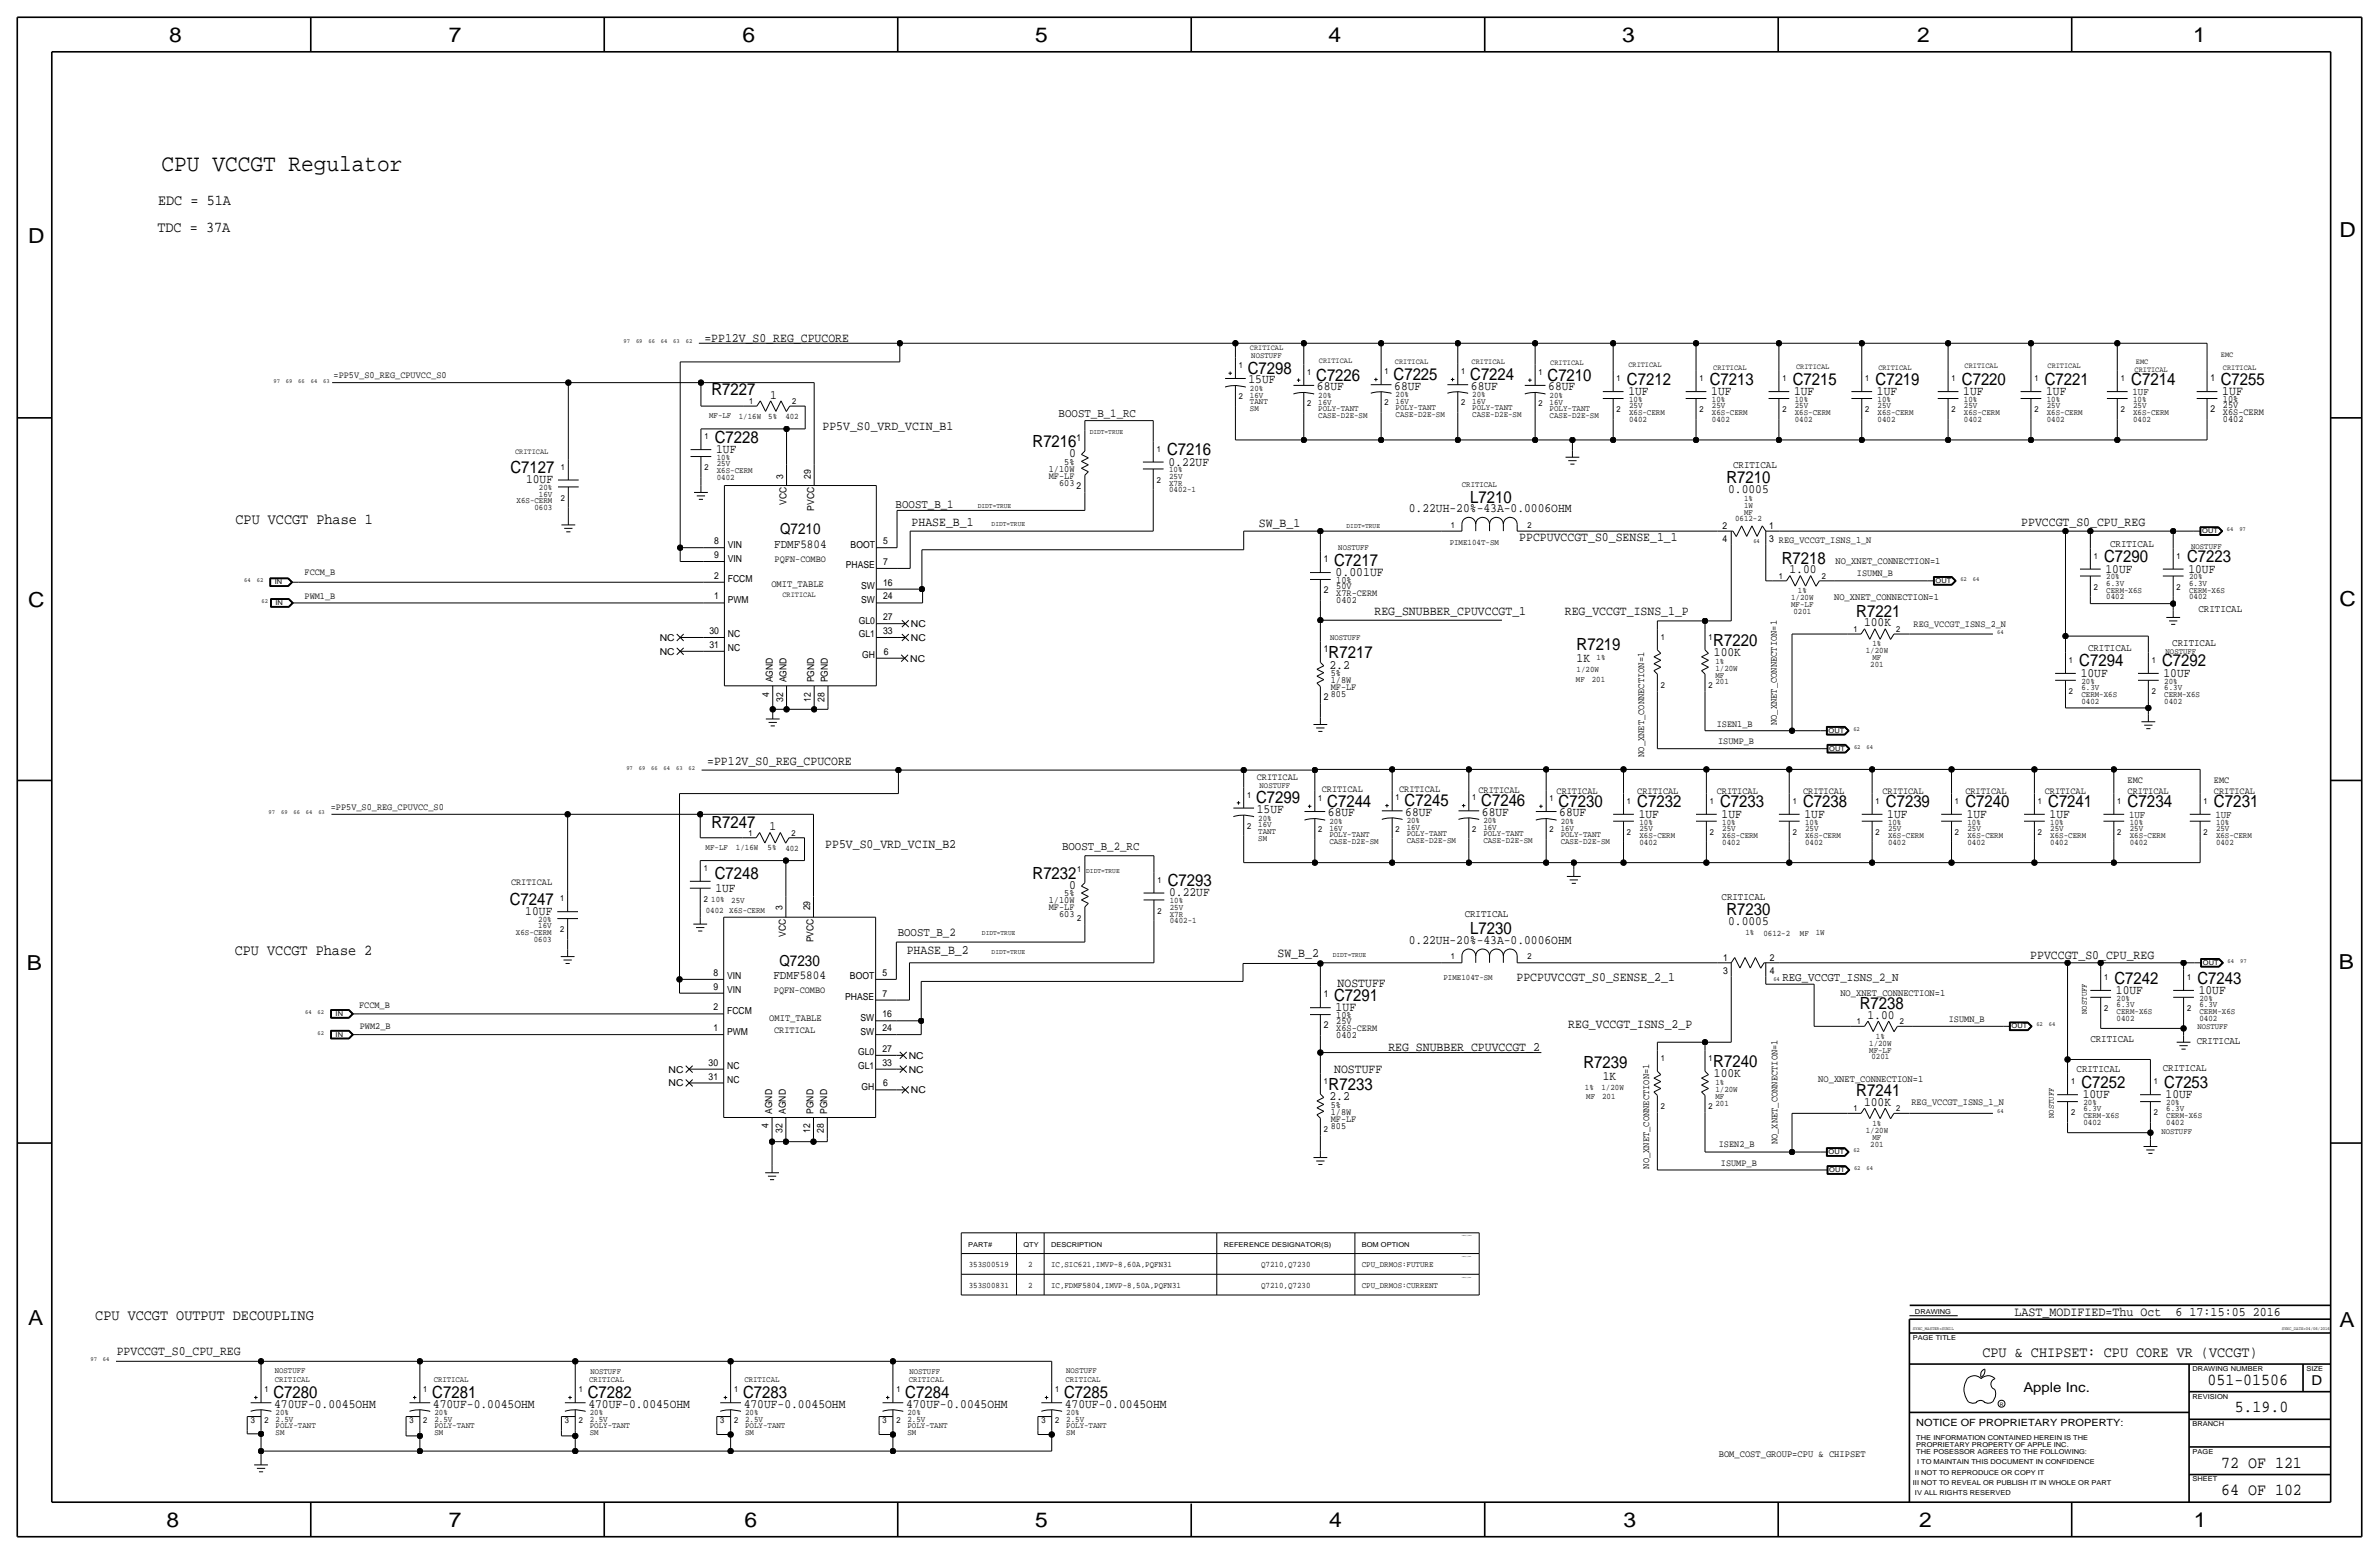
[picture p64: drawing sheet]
<svg xmlns="http://www.w3.org/2000/svg" width="875mm" height="572mm" viewBox="0 0 875 572" stroke-linecap="round" stroke-linejoin="round" font-family="sans-serif">
<defs><g id="words">
<text font-size="8.7" x="59.4" y="62.7">CPU VCCGT Regulator</text>
<g font-size="7.6">
<text x="62.2" y="15.5">8</text>
<text x="165.1" y="15.5">7</text>
<text x="273" y="15.5">6</text>
<text x="380.7" y="15.5">5</text>
<text x="488.7" y="15.5">4</text>
<text x="596.6" y="15.5">3</text>
<text x="705.1" y="15.5">2</text>
<text x="806.7" y="15.5">1</text>
<text x="10.4" y="89.4">D</text>
<text x="860.5" y="87.1">D</text>
<text x="10.4" y="223.3">C</text>
<text x="860.6" y="222.8">C</text>
<text x="9.9" y="356.6">B</text>
<text x="860.3" y="356.4">B</text>
<text x="10.4" y="487.4">A</text>
<text x="860.6" y="488.2">A</text>
<text x="61.2" y="561.6">8</text>
<text x="165.1" y="561.6">7</text>
<text x="273.8" y="561.6">6</text>
<text x="380.7" y="561.6">5</text>
<text x="488.9" y="561.6">4</text>
<text x="597.2" y="561.6">3</text>
<text x="705.9" y="561.6">2</text>
<text x="806.9" y="561.6">1</text>
</g>
<g font-size="6.2">
<text x="459" y="137.4">C7298</text>
<text x="484.1" y="140">C7226</text>
<text x="512.6" y="139.7">C7225</text>
<text x="540.8" y="139.7">C7224</text>
<text x="569.2" y="140">C7210</text>
<text x="598.4" y="141.5">C7212</text>
<text x="628.9" y="141.5">C7213</text>
<text x="659.4" y="141.5">C7215</text>
<text x="689.9" y="141.5">C7219</text>
<text x="721.6" y="141.5">C7220</text>
<text x="752.1" y="141.5">C7221</text>
<text x="783.8" y="141.5">C7214</text>
<text x="816.9" y="141.5">C7255</text>
<text x="261.6" y="145.3">R7227</text>
<text x="262.9" y="162.8">C7228</text>
<text x="379.8" y="164.3">R7216</text>
<text x="429.3" y="167.4">C7216</text>
<text x="187.8" y="174">C7127</text>
<text x="635" y="177.8">R7210</text>
<text x="540.7" y="184.9">L7210</text>
<text x="490.7" y="208">C7217</text>
<text x="655.3" y="207.3">R7218</text>
<text x="773.9" y="206.8">C7290</text>
<text x="804.4" y="206.8">C7223</text>
<text x="682.8" y="226.8">R7221</text>
<text x="579.9" y="239">R7219</text>
<text x="630.2" y="237.5">R7220</text>
<text x="488.7" y="242.1">R7217</text>
<text x="764.8" y="245.1">C7294</text>
<text x="795.3" y="245.1">C7292</text>
<text x="462" y="295.4">C7299</text>
<text x="488.2" y="296.7">C7244</text>
<text x="516.6" y="296.4">C7245</text>
<text x="544.8" y="296.4">C7246</text>
<text x="573.3" y="296.7">C7230</text>
<text x="602.2" y="296.9">C7232</text>
<text x="632.7" y="296.9">C7233</text>
<text x="663.2" y="296.9">C7238</text>
<text x="693.7" y="296.9">C7239</text>
<text x="722.9" y="296.9">C7240</text>
<text x="753.4" y="296.9">C7241</text>
<text x="782.6" y="296.9">C7234</text>
<text x="814.3" y="296.9">C7231</text>
<text x="261.6" y="304.5">R7247</text>
<text x="262.9" y="323.1">C7248</text>
<text x="379.8" y="323.1">R7232</text>
<text x="429.5" y="325.9">C7293</text>
<text x="187.5" y="332.7">C7247</text>
<text x="635" y="336.6">R7230</text>
<text x="540.7" y="343.7">L7230</text>
<text x="777.7" y="361.7">C7242</text>
<text x="808.2" y="361.7">C7243</text>
<text x="490.7" y="368">C7291</text>
<text x="684.1" y="371.1">R7238</text>
<text x="582.4" y="392.9">R7239</text>
<text x="630.2" y="392.4">R7240</text>
<text x="488.7" y="400.8">R7233</text>
<text x="765.6" y="400.1">C7252</text>
<text x="796" y="400.1">C7253</text>
<text x="682.8" y="403.1">R7241</text>
<text x="811.9" y="509.3">051-01506</text>
<text x="100.6" y="514.1">C7280</text>
<text x="159" y="514.1">C7281</text>
<text x="216.2" y="514.1">C7282</text>
<text x="273.3" y="514.1">C7283</text>
<text x="333" y="514.1">C7284</text>
<text x="391.4" y="514.1">C7285</text>
<text x="822" y="519.4">5.19.0</text>
<text x="817" y="539.8">72 OF 121</text>
<text x="817" y="549.9">64 OF 102</text>
</g>
<g font-size="5.6">
<text x="58.2" y="75.4">EDC = 51A</text>
<text x="57.9" y="85.3">TDC = 37A</text>
<text x="86.6" y="192.5">CPU VCCGT Phase 1</text>
<text x="286.9" y="196.3">Q7210</text>
<text x="86.4" y="351.3">CPU VCCGT Phase 2</text>
<text x="286.7" y="355.1">Q7230</text>
<text x="35.1" y="485.4">CPU VCCGT OUTPUT DECOUPLING</text>
<text x="729.2" y="499.1">CPU &amp; CHIPSET: CPU CORE VR (VCCGT)</text>
</g>
<g font-size="5">
<text x="850.2" y="509.3">D</text>
<text x="744.2" y="511.8">Apple Inc.</text>
</g>
<g font-size="4.8">
<text x="741" y="483.9">LAST_MODIFIED=Thu Oct</text>
<text x="800.2" y="483.9">6 17:15:05 2016</text>
</g>
<g font-size="4.7">
<text x="259.1" y="125.7">=PP12V_S0_REG_CPUCORE</text>
<text x="459.2" y="141">15UF</text>
<text x="484.4" y="143.5">68UF</text>
<text x="512.8" y="143.3">68UF</text>
<text x="541" y="143.3">68UF</text>
<text x="569.5" y="143.5">68UF</text>
<text x="283.2" y="146.6">1</text>
<text x="598.9" y="145.3">1UF</text>
<text x="629.4" y="145.3">1UF</text>
<text x="659.9" y="145.3">1UF</text>
<text x="690.4" y="145.3">1UF</text>
<text x="722.1" y="145.3">1UF</text>
<text x="752.6" y="145.3">1UF</text>
<text x="817.4" y="145.3">1UF</text>
<text x="302.5" y="158.2">PP5V_S0_VRD_VCIN_B1</text>
<text x="263.4" y="166.6">1UF</text>
<text x="393.2" y="168.1">0</text>
<text x="429.8" y="171.2">0.22UF</text>
<text x="193.5" y="177.8">10UF</text>
<text x="635.6" y="181.4">0.0005</text>
<text x="518.2" y="188.5">0.22UH-20%-43A-0.0006OHM</text>
<text x="335.3" y="193.5">PHASE_B_1</text>
<text x="463" y="193.8">SW_B_1</text>
<text x="743.5" y="193.3">PPVCCGT_S0_CPU_REG</text>
<text x="558.8" y="199.1">PPCPUVCCGT_S0_SENSE_1_1</text>
<text x="491.2" y="211.8">0.001UF</text>
<text x="658.2" y="210.8">1.00</text>
<text x="774.4" y="210.6">10UF</text>
<text x="804.9" y="210.6">10UF</text>
<text x="505.6" y="226.3">REG_SNUBBER_CPUVCCGT_1</text>
<text x="575.6" y="226.1">REG_VCCGT_ISNS_1_P</text>
<text x="685.6" y="230.4">100K</text>
<text x="488.9" y="245.9">2.2</text>
<text x="579.9" y="243.6">1K</text>
<text x="630.4" y="241.3">100K</text>
<text x="765.3" y="248.9">10UF</text>
<text x="795.8" y="248.9">10UF</text>
<text x="260.1" y="281.2">=PP12V_S0_REG_CPUCORE</text>
<text x="462.3" y="299">15UF</text>
<text x="516.9" y="300">68UF</text>
<text x="545.1" y="300">68UF</text>
<text x="283" y="305.3">1</text>
<text x="488.4" y="300.2">68UF</text>
<text x="573.5" y="300.2">68UF</text>
<text x="602.7" y="300.7">1UF</text>
<text x="633.2" y="300.7">1UF</text>
<text x="663.7" y="300.7">1UF</text>
<text x="694.2" y="300.7">1UF</text>
<text x="723.4" y="300.7">1UF</text>
<text x="753.9" y="300.7">1UF</text>
<text x="303.5" y="311.9">PP5V_S0_VRD_VCIN_B2</text>
<text x="263.1" y="327.9">1UF</text>
<text x="393.2" y="326.9">0</text>
<text x="430" y="329.7">0.22UF</text>
<text x="193.2" y="336.6">10UF</text>
<text x="635.6" y="340.1">0.0005</text>
<text x="518.2" y="347.2">0.22UH-20%-43A-0.0006OHM</text>
<text x="333.5" y="350.8">PHASE_B_2</text>
<text x="469.9" y="352">SW_B_2</text>
<text x="746.8" y="352.6">PPVCCGT_S0_CPU_REG</text>
<text x="492" y="363">NOSTUFF</text>
<text x="557.8" y="360.9">PPCPUVCCGT_S0_SENSE_2_1</text>
<text x="778.3" y="365.5">10UF</text>
<text x="808.7" y="365.5">10UF</text>
<text x="491.2" y="371.9">1UF</text>
<text x="576.8" y="378">REG_VCCGT_ISNS_2_P</text>
<text x="686.9" y="374.6">1.00</text>
<text x="510.7" y="386.6">REG_SNUBBER_CPUVCCGT_2</text>
<text x="490.7" y="394.7">NOSTUFF</text>
<text x="589.5" y="397.3">1K</text>
<text x="630.4" y="396.2">100K</text>
<text x="488.9" y="404.6">2.2</text>
<text x="685.6" y="406.7">100K</text>
<text x="766.1" y="403.9">10UF</text>
<text x="796.5" y="403.9">10UF</text>
<text x="42.9" y="498.3">PPVCCGT_S0_CPU_REG</text>
<text x="100.8" y="517.7">470UF-0.0045OHM</text>
<text x="159.3" y="517.7">470UF-0.0045OHM</text>
<text x="216.4" y="517.7">470UF-0.0045OHM</text>
<text x="273.6" y="517.7">470UF-0.0045OHM</text>
<text x="333.2" y="517.7">470UF-0.0045OHM</text>
<text x="391.7" y="517.7">470UF-0.0045OHM</text>
</g>
<g font-size="4.5">
<text x="284.7" y="201.4">FDMF5804</text>
<text x="284.5" y="360.2">FDMF5804</text>
</g>
<g font-size="4.4">
<text x="389.4" y="153.4">BOOST_B_1_RC</text>
<text x="329.4" y="186.7">BOOST_B_1</text>
<text x="390.7" y="312.7">BOOST_B_2_RC</text>
<text x="330.2" y="344.2">BOOST_B_2</text>
<text x="655.6" y="360.9">REG_VCCGT_ISNS_2_N</text>
</g>
<g font-size="3.8">
<text x="784.4" y="145.3">1UF</text>
<text x="637.4" y="172.2">CRITICAL</text>
<text x="776.1" y="201.2">CRITICAL</text>
<text x="808.6" y="225">CRITICAL</text>
<text x="768" y="239.3">CRITICAL</text>
<text x="799" y="237.5">CRITICAL</text>
<text x="783.1" y="300.7">1UF</text>
<text x="814.8" y="300.7">1UF</text>
<text x="633.2" y="331">CRITICAL</text>
<text x="538.7" y="337.3">CRITICAL</text>
<text x="768.9" y="383">CRITICAL</text>
<text x="808" y="383.8">CRITICAL</text>
<text x="763.8" y="394.2">CRITICAL</text>
<text x="795.5" y="394">CRITICAL</text>
</g>
<text font-size="3.7" x="704.8" y="524.5">NOTICE OF PROPRIETARY PROPERTY:</text>
<g font-size="3.6">
<text x="675.1" y="207.3">NO_XNET_CONNECTION=1</text>
<text x="283.7" y="215.9">OMIT_TABLE</text>
<text x="674.6" y="220.7">NO_XNET_CONNECTION=1</text>
<text x="653.5" y="266.7" transform="rotate(-90 653.5 266.7)">NO_XNET_CONNECTION=1</text>
<text x="604.8" y="278.4" transform="rotate(-90 604.8 278.4)">NO_XNET_CONNECTION=1</text>
<text x="676.9" y="366.3">NO_XNET_CONNECTION=1</text>
<text x="283" y="375.4">OMIT_TABLE</text>
<text x="668.8" y="397.8">NO_XNET_CONNECTION=1</text>
<text x="653.8" y="420.9" transform="rotate(-90 653.8 420.9)">NO_XNET_CONNECTION=1</text>
<text x="606.6" y="429.8" transform="rotate(-90 606.6 429.8)">NO_XNET_CONNECTION=1</text>
<text x="632.2" y="535.9">BOM_COST_GROUP=CPU &amp; CHIPSET</text>
</g>
<g font-size="3.5">
<text x="122.7" y="139.2">=PP5V_S0_REG_CPUVCC_S0</text>
<text x="813.1" y="140.2">1</text>
<text x="817.6" y="147.8">10%</text>
<text x="813.1" y="151.6">2</text>
<text x="817.6" y="150.1">25V</text>
<text x="817.6" y="152.7">X6S-CERM</text>
<text x="817.6" y="155.2">0402</text>
<text x="396" y="162.1">1</text>
<text x="385.8" y="173.5">1/10W</text>
<text x="391.4" y="170.9">5%</text>
<text x="288" y="176" transform="rotate(-90 288 176)">3</text>
<text x="298.2" y="176" transform="rotate(-90 298.2 176)">29</text>
<text x="385.8" y="176">MF-LF</text>
<text x="389.6" y="178.6">603</text>
<text x="396" y="179.8">2</text>
<text x="289.3" y="185.7" transform="rotate(-90 289.3 185.7)">VCC</text>
<text x="299.5" y="187.8" transform="rotate(-90 299.5 187.8)">PVCC</text>
<text x="633.5" y="194.6">2</text>
<text x="650.7" y="194.6">1</text>
<text x="262.7" y="200.2">8</text>
<text x="267.7" y="201.4">VIN</text>
<text x="312.9" y="201.4">BOOT</text>
<text x="324.9" y="200.1">5</text>
<text x="633.5" y="199.4">4</text>
<text x="650.7" y="199.4">3 REG_VCCGT_ISNS_1_N</text>
<text x="262.7" y="205.2">9</text>
<text x="267.7" y="206.5">VIN</text>
<text x="284.9" y="206.5">PQFN-COMBO</text>
<text x="311.1" y="209">PHASE</text>
<text x="324.9" y="207.8">7</text>
<text x="486.9" y="206.8">1</text>
<text x="112" y="211.3">FCCM_B</text>
<text x="262.7" y="212.8">2</text>
<text x="267.7" y="214.1">FCCM</text>
<text x="324.9" y="215.4">16</text>
<text x="491.5" y="214.4">10%</text>
<text x="683" y="211.8">ISUMN_B</text>
<text x="112" y="220.2">PWM1_B</text>
<text x="262.7" y="220.5">1</text>
<text x="267.7" y="221.7">PWM</text>
<text x="316.7" y="216.7">SW</text>
<text x="316.7" y="221.7">SW</text>
<text x="324.9" y="220.5">24</text>
<text x="486.9" y="218.2">2</text>
<text x="491.5" y="216.7">50V</text>
<text x="491.5" y="221.7">0402</text>
<text x="491.5" y="219.2">X7R-CERM</text>
<text x="260.9" y="233.2">30</text>
<text x="315.9" y="229.4">GL0</text>
<text x="324.9" y="233.2">33</text>
<text x="324.9" y="228.1">27</text>
<text x="335" y="230.6">NC</text>
<text x="703.8" y="230.6">REG_VCCGT_ISNS_2_N</text>
<text x="242.6" y="235.7">NC</text>
<text x="260.9" y="238.3">31</text>
<text x="267.7" y="234.4">NC</text>
<text x="267.7" y="239.5">NC</text>
<text x="315.9" y="234.4">GL1</text>
<text x="335" y="235.7">NC</text>
<text x="486.9" y="239.8">1</text>
<text x="242.6" y="240.8">NC</text>
<text x="317.1" y="242.1">GH</text>
<text x="325.1" y="240.8">6</text>
<text x="334.8" y="243.3">NC</text>
<text x="284.2" y="251" transform="rotate(-90 284.2 251)">AGND</text>
<text x="289.3" y="251" transform="rotate(-90 289.3 251)">AGND</text>
<text x="299.5" y="251" transform="rotate(-90 299.5 251)">PGND</text>
<text x="304.5" y="251" transform="rotate(-90 304.5 251)">PGND</text>
<text x="489.5" y="251.2">1/8W</text>
<text x="489.5" y="248.7">5%</text>
<text x="283" y="256.3" transform="rotate(-90 283 256.3)">4</text>
<text x="486.9" y="257.6">2</text>
<text x="489.5" y="253.7">MF-LF</text>
<text x="489.5" y="256.3">805</text>
<text x="288" y="258" transform="rotate(-90 288 258)">32</text>
<text x="298.2" y="258" transform="rotate(-90 298.2 258)">12</text>
<text x="303.3" y="258" transform="rotate(-90 303.3 258)">28</text>
<text x="631.4" y="267.5">ISEN1_B</text>
<text x="632" y="273.6">ISUMP_B</text>
<text x="462.3" y="286.8">CRITICAL</text>
<text x="486.2" y="291.3">CRITICAL</text>
<text x="514.6" y="291.1">CRITICAL</text>
<text x="543.8" y="291.6">CRITICAL</text>
<text x="572.5" y="291.8">CRITICAL</text>
<text x="602.2" y="291.8">CRITICAL</text>
<text x="631.4" y="292.1">CRITICAL</text>
<text x="663.2" y="291.8">CRITICAL</text>
<text x="692.4" y="292.1">CRITICAL</text>
<text x="722.9" y="291.8">CRITICAL</text>
<text x="752.1" y="292.1">CRITICAL</text>
<text x="782.6" y="292.1">CRITICAL</text>
<text x="782.6" y="288">EMC</text>
<text x="814.3" y="292.1">CRITICAL</text>
<text x="814.3" y="288">EMC</text>
<text x="121.7" y="297.9">=PP5V_S0_REG_CPUVCC_S0</text>
<text x="188" y="325.6">CRITICAL</text>
<text x="391.4" y="329.7">5%</text>
<text x="287.8" y="334.8" transform="rotate(-90 287.8 334.8)">3</text>
<text x="297.9" y="334.8" transform="rotate(-90 297.9 334.8)">29</text>
<text x="385.8" y="332.2">1/10W</text>
<text x="385.8" y="334.8">MF-LF</text>
<text x="389.6" y="337.3">603</text>
<text x="289.1" y="344.5" transform="rotate(-90 289.1 344.5)">VCC</text>
<text x="299.2" y="346.6" transform="rotate(-90 299.2 346.6)">PVCC</text>
<text x="633.8" y="353.3">1</text>
<text x="651" y="353.3">2</text>
<text x="262.4" y="358.9">8</text>
<text x="324.6" y="358.9">5</text>
<text x="633.8" y="358.1">3</text>
<text x="651" y="358.1">4</text>
<text x="262.4" y="364">9</text>
<text x="267.5" y="365.3">VIN</text>
<text x="267.5" y="360.2">VIN</text>
<text x="284.7" y="365.3">PQFN-COMBO</text>
<text x="312.6" y="360.2">BOOT</text>
<text x="132.1" y="370.8">FCCM_B</text>
<text x="262.4" y="371.6">2</text>
<text x="310.9" y="367.8">PHASE</text>
<text x="324.6" y="366.5">7</text>
<text x="486.9" y="366.8">1</text>
<text x="267.5" y="372.9">FCCM</text>
<text x="316.5" y="375.4">SW</text>
<text x="324.6" y="374.1">16</text>
<text x="491.5" y="376.7">25V</text>
<text x="491.5" y="374.4">10%</text>
<text x="716.8" y="375.9">ISUMN_B</text>
<text x="132.3" y="378.5">PWM2_B</text>
<text x="262.4" y="379.2">1</text>
<text x="267.5" y="380.5">PWM</text>
<text x="284.7" y="379.7">CRITICAL</text>
<text x="316.5" y="380.5">SW</text>
<text x="324.6" y="379.2">24</text>
<text x="486.9" y="378.2">2</text>
<text x="491.5" y="381.8">0402</text>
<text x="491.5" y="379.2">X6S-CERM</text>
<text x="315.6" y="388.1">GL0</text>
<text x="324.6" y="386.8">27</text>
<text x="334.3" y="389.4">NC</text>
<text x="245.9" y="394.5">NC</text>
<text x="260.7" y="391.9">30</text>
<text x="267.5" y="393.2">NC</text>
<text x="315.6" y="393.2">GL1</text>
<text x="324.6" y="391.9">33</text>
<text x="334.3" y="394.5">NC</text>
<text x="245.9" y="399.5">NC</text>
<text x="260.7" y="397">31</text>
<text x="267.5" y="398.3">NC</text>
<text x="316.8" y="400.8">GH</text>
<text x="324.9" y="399.5">6</text>
<text x="335" y="402.1">NC</text>
<text x="489.5" y="407.4">5%</text>
<text x="703.1" y="406.4">REG_VCCGT_ISNS_1_N</text>
<text x="284" y="409.7" transform="rotate(-90 284 409.7)">AGND</text>
<text x="289.1" y="409.7" transform="rotate(-90 289.1 409.7)">AGND</text>
<text x="299.2" y="409.7" transform="rotate(-90 299.2 409.7)">PGND</text>
<text x="304.3" y="409.7" transform="rotate(-90 304.3 409.7)">PGND</text>
<text x="489.5" y="412.5">MF-LF</text>
<text x="489.5" y="410">1/8W</text>
<text x="282.7" y="415" transform="rotate(-90 282.7 415)">4</text>
<text x="287.8" y="416.8" transform="rotate(-90 287.8 416.8)">32</text>
<text x="297.9" y="416.8" transform="rotate(-90 297.9 416.8)">12</text>
<text x="303" y="416.8" transform="rotate(-90 303 416.8)">28</text>
<text x="489.5" y="415">805</text>
<text x="632.2" y="421.9">ISEN2_B</text>
<text x="633" y="428.8">ISUMP_B</text>
</g>
<g font-size="3.1">
<text x="455.7" y="135.4">1</text>
<text x="480.8" y="137.9">1</text>
<text x="509.3" y="137.7">1</text>
<text x="537.5" y="137.7">1</text>
<text x="565.9" y="137.9">1</text>
<text x="459.7" y="143.8">20%</text>
<text x="594.6" y="140.2">1</text>
<text x="625.1" y="140.2">1</text>
<text x="655.6" y="140.2">1</text>
<text x="686.1" y="140.2">1</text>
<text x="717.8" y="140.2">1</text>
<text x="748.3" y="140.2">1</text>
<text x="780" y="140.2">1</text>
<text x="275.6" y="148.6">1</text>
<text x="291.3" y="148.6">2</text>
<text x="455.7" y="146.8">2</text>
<text x="459.7" y="148.6">TANT</text>
<text x="459.7" y="146.3">16V</text>
<text x="480.8" y="149.4">2</text>
<text x="484.9" y="146.3">20%</text>
<text x="484.9" y="148.8">16V</text>
<text x="509.3" y="149.1">2</text>
<text x="513.3" y="146.1">20%</text>
<text x="513.3" y="148.6">16V</text>
<text x="537.5" y="149.1">2</text>
<text x="541.5" y="146.1">20%</text>
<text x="541.5" y="148.6">16V</text>
<text x="565.9" y="149.4">2</text>
<text x="570" y="146.3">20%</text>
<text x="570" y="148.8">16V</text>
<text x="599.2" y="147.8">10%</text>
<text x="629.7" y="147.8">10%</text>
<text x="660.1" y="147.8">10%</text>
<text x="690.6" y="147.8">10%</text>
<text x="722.4" y="147.8">10%</text>
<text x="752.9" y="147.8">10%</text>
<text x="784.6" y="147.8">10%</text>
<text x="260.8" y="153.7">MF-LF</text>
<text x="271.7" y="153.9">1/16W</text>
<text x="282.6" y="153.9">5%</text>
<text x="288.9" y="154.2">402</text>
<text x="459.7" y="151.1">SM</text>
<text x="484.9" y="153.7">CASE-D2E-SM</text>
<text x="484.9" y="151.1">POLY-TANT</text>
<text x="513.3" y="150.9">POLY-TANT</text>
<text x="513.3" y="153.4">CASE-D2E-SM</text>
<text x="541.5" y="150.9">POLY-TANT</text>
<text x="541.5" y="153.4">CASE-D2E-SM</text>
<text x="570" y="151.1">POLY-TANT</text>
<text x="570" y="153.7">CASE-D2E-SM</text>
<text x="594.6" y="151.6">2</text>
<text x="599.2" y="155.2">0402</text>
<text x="599.2" y="150.1">25V</text>
<text x="599.2" y="152.7">X6S-CERM</text>
<text x="625.1" y="151.6">2</text>
<text x="629.7" y="152.7">X6S-CERM</text>
<text x="629.7" y="150.1">25V</text>
<text x="629.7" y="155.2">0402</text>
<text x="655.6" y="151.6">2</text>
<text x="660.1" y="155.2">0402</text>
<text x="660.1" y="150.1">25V</text>
<text x="660.1" y="152.7">X6S-CERM</text>
<text x="686.1" y="151.6">2</text>
<text x="690.6" y="150.1">25V</text>
<text x="690.6" y="152.7">X6S-CERM</text>
<text x="690.6" y="155.2">0402</text>
<text x="717.8" y="151.6">2</text>
<text x="722.4" y="152.7">X6S-CERM</text>
<text x="722.4" y="150.1">25V</text>
<text x="722.4" y="155.2">0402</text>
<text x="748.3" y="151.6">2</text>
<text x="752.9" y="152.7">X6S-CERM</text>
<text x="752.9" y="150.1">25V</text>
<text x="752.9" y="155.2">0402</text>
<text x="780" y="151.6">2</text>
<text x="784.6" y="150.1">25V</text>
<text x="784.6" y="152.7">X6S-CERM</text>
<text x="784.6" y="155.2">0402</text>
<text x="259.1" y="161.5">1</text>
<text x="425.5" y="166.1">1</text>
<text x="206.2" y="172.7">1</text>
<text x="259.1" y="173">2</text>
<text x="263.7" y="174">X6S-CERM</text>
<text x="263.7" y="171.4">25V</text>
<text x="263.7" y="169.2">10%</text>
<text x="430" y="173.7">10%</text>
<text x="263.7" y="176.5">0402</text>
<text x="425.5" y="177.5">2</text>
<text x="430" y="176">25V</text>
<text x="430" y="178.6">X7R</text>
<text x="190" y="185.2">X6S-CERM</text>
<text x="198.3" y="182.6">16V</text>
<text x="198.3" y="180.3">20%</text>
<text x="206.2" y="184.1">2</text>
<text x="430" y="181.1">0402-1</text>
<text x="641.5" y="184.1">1%</text>
<text x="196.6" y="187.7">0603</text>
<text x="638.2" y="191.8">0612-2</text>
<text x="641.5" y="186.7">1W</text>
<text x="641.5" y="189.2">MF</text>
<text x="533.6" y="194.1">1</text>
<text x="561.8" y="194.1">2</text>
<text x="533.2" y="200.4">PIME104T-SM</text>
<text x="770.1" y="205.5">1</text>
<text x="800.6" y="205.5">1</text>
<text x="654.3" y="212.9">1</text>
<text x="670.1" y="212.9">2</text>
<text x="774.7" y="215.4">6.3V</text>
<text x="774.7" y="213.1">20%</text>
<text x="805.2" y="213.1">20%</text>
<text x="805.2" y="215.4">6.3V</text>
<text x="658.8" y="220.7">1/20W</text>
<text x="661.3" y="218.2">1%</text>
<text x="770.1" y="216.9">2</text>
<text x="774.7" y="217.9">CERM-X6S</text>
<text x="774.7" y="220.5">0402</text>
<text x="800.6" y="216.9">2</text>
<text x="805.2" y="220.5">0402</text>
<text x="805.2" y="217.9">CERM-X6S</text>
<text x="658.8" y="223.3">MF-LF</text>
<text x="659.6" y="225.8">0201</text>
<text x="681.7" y="232.4">1</text>
<text x="697.5" y="232.4">2</text>
<text x="610.9" y="235.2">1</text>
<text x="628.4" y="235.2">1</text>
<text x="688.7" y="237.7">1%</text>
<text x="587.2" y="242.8">1%</text>
<text x="630.9" y="244.1">1%</text>
<text x="686.2" y="240.3">1/20W</text>
<text x="687.9" y="245.4">201</text>
<text x="688.7" y="242.8">MF</text>
<text x="761" y="243.8">1</text>
<text x="791.5" y="243.8">1</text>
<text x="579.6" y="250.7">MF</text>
<text x="579.9" y="247.1">1/20W</text>
<text x="585.5" y="251">201</text>
<text x="630.9" y="251.7">201</text>
<text x="630.9" y="249.2">MF</text>
<text x="630.9" y="246.6">1/20W</text>
<text x="765.6" y="251.5">20%</text>
<text x="796" y="251.5">20%</text>
<text x="610.9" y="253">2</text>
<text x="628.4" y="253">2</text>
<text x="761" y="255.3">2</text>
<text x="765.6" y="253.7">6.3V</text>
<text x="765.6" y="256.3">CERM-X6S</text>
<text x="791.5" y="255.3">2</text>
<text x="796" y="256.3">CERM-X6S</text>
<text x="796" y="253.7">6.3V</text>
<text x="765.6" y="258.8">0402</text>
<text x="796" y="258.8">0402</text>
<text x="458.7" y="293.4">1</text>
<text x="484.9" y="294.6">1</text>
<text x="513.3" y="294.4">1</text>
<text x="541.5" y="294.4">1</text>
<text x="570" y="294.6">1</text>
<text x="598.4" y="295.7">1</text>
<text x="628.9" y="295.7">1</text>
<text x="659.4" y="295.7">1</text>
<text x="689.9" y="295.7">1</text>
<text x="719.1" y="295.7">1</text>
<text x="749.6" y="295.7">1</text>
<text x="778.8" y="295.7">1</text>
<text x="810.5" y="295.7">1</text>
<text x="458.7" y="304.8">2</text>
<text x="462.8" y="301.8">20%</text>
<text x="462.8" y="304.3">16V</text>
<text x="488.9" y="305.6">16V</text>
<text x="488.9" y="303">20%</text>
<text x="513.3" y="305.8">2</text>
<text x="517.4" y="302.8">20%</text>
<text x="517.4" y="305.3">16V</text>
<text x="541.5" y="305.8">2</text>
<text x="545.6" y="302.8">20%</text>
<text x="545.6" y="305.3">16V</text>
<text x="574" y="303">20%</text>
<text x="574" y="305.6">16V</text>
<text x="603" y="303.3">10%</text>
<text x="603" y="305.6">25V</text>
<text x="633.5" y="305.6">25V</text>
<text x="633.5" y="303.3">10%</text>
<text x="664" y="303.3">10%</text>
<text x="664" y="305.6">25V</text>
<text x="694.4" y="305.6">25V</text>
<text x="694.4" y="303.3">10%</text>
<text x="723.6" y="303.3">10%</text>
<text x="723.6" y="305.6">25V</text>
<text x="754.1" y="303.3">10%</text>
<text x="754.1" y="305.6">25V</text>
<text x="783.3" y="303.3">10%</text>
<text x="783.3" y="305.6">25V</text>
<text x="815.1" y="305.6">25V</text>
<text x="815.1" y="303.3">10%</text>
<text x="275.3" y="307.3">1</text>
<text x="291.1" y="307.3">2</text>
<text x="462.8" y="306.6">TANT</text>
<text x="462.8" y="309.1">SM</text>
<text x="484.9" y="306.1">2</text>
<text x="488.9" y="307.8">POLY-TANT</text>
<text x="488.9" y="310.4">CASE-D2E-SM</text>
<text x="517.4" y="307.6">POLY-TANT</text>
<text x="517.4" y="310.1">CASE-D2E-SM</text>
<text x="545.6" y="310.1">CASE-D2E-SM</text>
<text x="545.6" y="307.6">POLY-TANT</text>
<text x="570" y="306.1">2</text>
<text x="574" y="307.8">POLY-TANT</text>
<text x="574" y="310.4">CASE-D2E-SM</text>
<text x="598.4" y="307.1">2</text>
<text x="603" y="308.1">X6S-CERM</text>
<text x="603" y="310.6">0402</text>
<text x="628.9" y="307.1">2</text>
<text x="633.5" y="308.1">X6S-CERM</text>
<text x="633.5" y="310.6">0402</text>
<text x="659.4" y="307.1">2</text>
<text x="664" y="308.1">X6S-CERM</text>
<text x="664" y="310.6">0402</text>
<text x="689.9" y="307.1">2</text>
<text x="694.4" y="308.1">X6S-CERM</text>
<text x="694.4" y="310.6">0402</text>
<text x="719.1" y="307.1">2</text>
<text x="723.6" y="310.6">0402</text>
<text x="723.6" y="308.1">X6S-CERM</text>
<text x="749.6" y="307.1">2</text>
<text x="754.1" y="310.6">0402</text>
<text x="754.1" y="308.1">X6S-CERM</text>
<text x="778.8" y="307.1">2</text>
<text x="783.3" y="310.6">0402</text>
<text x="783.3" y="308.1">X6S-CERM</text>
<text x="810.5" y="307.1">2</text>
<text x="815.1" y="308.1">X6S-CERM</text>
<text x="815.1" y="310.6">0402</text>
<text x="259.5" y="312.7">MF-LF</text>
<text x="270.7" y="312.7">1/16W</text>
<text x="282.3" y="312.7">5%</text>
<text x="288.9" y="312.9">402</text>
<text x="258.8" y="320.3">1</text>
<text x="396.2" y="320.8">1</text>
<text x="425.7" y="324.6">1</text>
<text x="206" y="331.5">1</text>
<text x="258.8" y="331.7">2</text>
<text x="259.6" y="335.8">0402 X6S-CERM</text>
<text x="261.6" y="331.7">10%</text>
<text x="269" y="332">25V</text>
<text x="430.3" y="332.2">10%</text>
<text x="430.3" y="334.5">25V</text>
<text x="198" y="341.4">16V</text>
<text x="198" y="339.1">20%</text>
<text x="396.2" y="338.6">2</text>
<text x="425.7" y="336">2</text>
<text x="430.3" y="337.1">X7R</text>
<text x="430.3" y="339.6">0402-1</text>
<text x="189.7" y="343.9">X6S-CERM</text>
<text x="196.3" y="346.5">0603</text>
<text x="206" y="342.9">2</text>
<text x="642" y="343.9">1%</text>
<text x="648.6" y="344.2">0612-2</text>
<text x="662.1" y="344.2">MF</text>
<text x="667.9" y="343.9">1W</text>
<text x="533.6" y="352.8">1</text>
<text x="561.8" y="352.8">2</text>
<text x="530.9" y="360.4">PIME104T-SM</text>
<text x="773.9" y="360.4">1</text>
<text x="804.4" y="360.4">1</text>
<text x="773.9" y="371.9">2</text>
<text x="778.5" y="370.3">6.3V</text>
<text x="778.5" y="368">20%</text>
<text x="804.4" y="371.9">2</text>
<text x="809" y="368">20%</text>
<text x="809" y="370.3">6.3V</text>
<text x="683" y="376.7">1</text>
<text x="698.8" y="376.7">2</text>
<text x="778.5" y="375.4">0402</text>
<text x="778.5" y="372.9">CERM-X6S</text>
<text x="809" y="375.4">0402</text>
<text x="809" y="372.9">CERM-X6S</text>
<text x="690" y="382">1%</text>
<text x="687.5" y="387.1">MF-LF</text>
<text x="687.5" y="384.6">1/20W</text>
<text x="688.3" y="389.6">0201</text>
<text x="610.9" y="390.1">1</text>
<text x="628.4" y="390.1">1</text>
<text x="486.9" y="398.5">1</text>
<text x="582.9" y="400.8">1%</text>
<text x="589" y="400.8">1/20W</text>
<text x="630.9" y="401.6">1/20W</text>
<text x="630.9" y="399">1%</text>
<text x="761.7" y="398.8">1</text>
<text x="792.2" y="398.8">1</text>
<text x="583.4" y="404.1">MF</text>
<text x="589.3" y="404.1">201</text>
<text x="610.9" y="407.9">2</text>
<text x="628.4" y="407.9">2</text>
<text x="630.9" y="406.7">201</text>
<text x="630.9" y="404.1">MF</text>
<text x="766.3" y="406.4">20%</text>
<text x="796.8" y="406.4">20%</text>
<text x="681.7" y="408.7">1</text>
<text x="697.5" y="408.7">2</text>
<text x="761.7" y="410.2">2</text>
<text x="766.3" y="413.8">0402</text>
<text x="766.3" y="411.2">CERM-X6S</text>
<text x="766.3" y="408.7">6.3V</text>
<text x="792.2" y="410.2">2</text>
<text x="796.8" y="411.2">CERM-X6S</text>
<text x="796.8" y="408.7">6.3V</text>
<text x="796.8" y="413.8">0402</text>
<text x="486.9" y="416.3">2</text>
<text x="686.2" y="416.6">1/20W</text>
<text x="688.7" y="414">1%</text>
<text x="688.7" y="419.1">MF</text>
<text x="687.9" y="421.6">201</text>
<text x="356.3" y="466.1">353S00519</text>
<text x="378.1" y="466.1">2</text>
<text x="386.6" y="466.1">IC,SIC621,IMVP-8,60A,PQFN31</text>
<text x="463.9" y="466.1">Q7210,Q7230</text>
<text x="500.9" y="466.1">CPU_DRMOS:FUTURE</text>
<text x="356.3" y="473.7">353S00831</text>
<text x="378.1" y="473.7">2</text>
<text x="386.6" y="473.7">IC,FDMF5804,IMVP-8,50A,PQFN31</text>
<text x="463.9" y="473.7">Q7210,Q7230</text>
<text x="500.9" y="473.7">CPU_DRMOS:CURRENT</text>
<text x="97.3" y="512.1">1</text>
<text x="155.7" y="512.1">1</text>
<text x="212.9" y="512.1">1</text>
<text x="270" y="512.1">1</text>
<text x="329.7" y="512.1">1</text>
<text x="388.1" y="512.1">1</text>
<text x="101.3" y="520.4">20%</text>
<text x="159.8" y="520.4">20%</text>
<text x="216.9" y="520.4">20%</text>
<text x="274.1" y="520.4">20%</text>
<text x="333.8" y="520.4">20%</text>
<text x="392.2" y="520.4">20%</text>
<text x="92.2" y="523.5">3</text>
<text x="97.3" y="523.5">2</text>
<text x="101.3" y="527.8">SM</text>
<text x="101.3" y="525.3">POLY-TANT</text>
<text x="101.3" y="523">2.5V</text>
<text x="150.6" y="523.5">3</text>
<text x="155.7" y="523.5">2</text>
<text x="159.8" y="523">2.5V</text>
<text x="159.8" y="527.8">SM</text>
<text x="159.8" y="525.3">POLY-TANT</text>
<text x="207.8" y="523.5">3</text>
<text x="212.9" y="523.5">2</text>
<text x="216.9" y="527.8">SM</text>
<text x="216.9" y="523">2.5V</text>
<text x="216.9" y="525.3">POLY-TANT</text>
<text x="264.9" y="523.5">3</text>
<text x="270" y="523.5">2</text>
<text x="274.1" y="527.8">SM</text>
<text x="274.1" y="523">2.5V</text>
<text x="274.1" y="525.3">POLY-TANT</text>
<text x="324.6" y="523.5">3</text>
<text x="329.7" y="523.5">2</text>
<text x="333.8" y="527.8">SM</text>
<text x="333.8" y="523">2.5V</text>
<text x="333.8" y="525.3">POLY-TANT</text>
<text x="383" y="523.5">3</text>
<text x="388.1" y="523.5">2</text>
<text x="392.2" y="523">2.5V</text>
<text x="392.2" y="527.8">SM</text>
<text x="392.2" y="525.3">POLY-TANT</text>
</g>
<g font-size="3">
<text x="460.2" y="131.6">NOSTUFF</text>
<text x="537.7" y="179.1">CRITICAL</text>
<text x="492.3" y="202.2">NOSTUFF</text>
<text x="805.9" y="201.9">NOSTUFF</text>
<text x="489.2" y="235.5">NOSTUFF</text>
<text x="796.5" y="240.5">NOSTUFF</text>
<text x="463.3" y="289.8">NOSTUFF</text>
<text x="767.6" y="372.9" transform="rotate(-90 767.6 372.9)">NOSTUFF</text>
<text x="808.2" y="378.5">NOSTUFF</text>
<text x="755.4" y="411.2" transform="rotate(-90 755.4 411.2)">NOSTUFF</text>
<text x="795" y="417.1">NOSTUFF</text>
<text x="101.1" y="508.3">CRITICAL</text>
<text x="101.1" y="505">NOSTUFF</text>
<text x="159.5" y="508.3">CRITICAL</text>
<text x="216.7" y="508.3">CRITICAL</text>
<text x="217.2" y="505.2">NOSTUFF</text>
<text x="273.8" y="508.3">CRITICAL</text>
<text x="334.3" y="508.3">CRITICAL</text>
<text x="334.5" y="505.5">NOSTUFF</text>
<text x="391.9" y="508.3">CRITICAL</text>
<text x="392.2" y="505">NOSTUFF</text>
</g>
<g font-size="2.9">
<text x="459.7" y="128.8">CRITICAL</text>
<text x="816.9" y="131.3">EMC</text>
<text x="485.1" y="133.4">CRITICAL</text>
<text x="513.1" y="133.9">CRITICAL</text>
<text x="541.3" y="133.9">CRITICAL</text>
<text x="570.2" y="134.1">CRITICAL</text>
<text x="598.9" y="135.1">CRITICAL</text>
<text x="630.2" y="135.9">CRITICAL</text>
<text x="660.7" y="135.6">CRITICAL</text>
<text x="690.9" y="135.9">CRITICAL</text>
<text x="722.6" y="135.4">CRITICAL</text>
<text x="753.1" y="135.4">CRITICAL</text>
<text x="785.1" y="136.7">CRITICAL</text>
<text x="785.6" y="133.9">EMC</text>
<text x="817.6" y="135.9">CRITICAL</text>
<text x="189.5" y="166.9">CRITICAL</text>
<text x="287.8" y="219.7">CRITICAL</text>
</g>
<g font-size="2.6">
<text x="400.8" y="159.8">DIDT=TRUE</text>
<text x="359.7" y="186.7">DIDT=TRUE</text>
<text x="364.7" y="193.6">DIDT=TRUE</text>
<text x="495.3" y="194.3">DIDT=TRUE</text>
<text x="399.5" y="321.1">DIDT=TRUE</text>
<text x="361.2" y="343.9">DIDT=TRUE</text>
<text x="364.7" y="350.8">DIDT=TRUE</text>
<text x="490.2" y="351.8">DIDT=TRUE</text>
</g>
<g font-size="2.5">
<text x="810" y="196.1">OUT</text>
<text x="101.1" y="214.9">IN</text>
<text x="712" y="214.4">OUT</text>
<text x="101.3" y="222.5">IN</text>
<text x="672.6" y="269.5">OUT</text>
<text x="672.8" y="276.1">OUT</text>
<text x="810.3" y="354.8">OUT</text>
<text x="123.4" y="373.6">IN</text>
<text x="123.4" y="381.3">IN</text>
<text x="739.9" y="378.2">OUT</text>
<text x="672.6" y="424.4">OUT</text>
<text x="672.8" y="431">OUT</text>
<text x="356.1" y="458.5">PART#</text>
<text x="376.4" y="458.5">QTY</text>
<text x="386.6" y="458.5">DESCRIPTION</text>
<text x="450.1" y="458.5">REFERENCE DESIGNATOR(S)</text>
<text x="500.9" y="458.5">BOM OPTION</text>
<text x="704.3" y="483.4">DRAWING</text>
<text x="703.6" y="492.8">PAGE TITLE</text>
<text x="806.4" y="504.2">DRAWING NUMBER</text>
<text x="848.4" y="504.2">SIZE</text>
<text x="806.4" y="514.4">REVISION</text>
<text x="806.4" y="524.5">BRANCH</text>
<text x="704.8" y="532.1">PROPRIETARY PROPERTY OF APPLE INC.</text>
<text x="704.8" y="529.6">THE INFORMATION CONTAINED HEREIN IS THE</text>
<text x="704.9" y="534.7">THE POSESSOR AGREES TO THE FOLLOWING:</text>
<text x="705.1" y="538.5">I TO MAINTAIN THIS DOCUMENT IN CONFIDENCE</text>
<text x="806.4" y="534.7">PAGE</text>
<text x="704.3" y="542.3">II NOT TO REPRODUCE OR COPY IT</text>
<text x="806.5" y="544.8">SHEET</text>
<text x="703.6" y="546.1">III NOT TO REVEAL OR PUBLISH IT IN WHOLE OR PART</text>
<text x="704.3" y="549.9">IV ALL RIGHTS RESERVED</text>
</g>
<g font-size="2.3">
<text x="229.4" y="126.2">97</text>
<text x="233.9" y="126.2">69</text>
<text x="238.5" y="126.2">66</text>
<text x="243.1" y="126.2">64</text>
<text x="247.7" y="126.2">63</text>
<text x="252.2" y="126.2">62</text>
<text x="100.6" y="140.7">97</text>
<text x="105.2" y="140.7">69</text>
<text x="109.7" y="140.7">66</text>
<text x="114.3" y="140.7">64</text>
<text x="118.9" y="140.7">63</text>
<text x="819.1" y="195.3">64</text>
<text x="823.7" y="195.3">97</text>
<text x="644.9" y="199.6">64</text>
<text x="89.9" y="214.1">64</text>
<text x="94.4" y="214.1">62</text>
<text x="721.1" y="213.6">62</text>
<text x="725.6" y="213.6">64</text>
<text x="96.2" y="221.7">62</text>
<text x="734.6" y="233.2">64</text>
<text x="681.7" y="268.7">62</text>
<text x="681.9" y="275.3">62</text>
<text x="686.5" y="275.3">64</text>
<text x="230.4" y="283.2">97</text>
<text x="235" y="283.2">69</text>
<text x="239.5" y="283.2">66</text>
<text x="244.1" y="283.2">64</text>
<text x="248.7" y="283.2">63</text>
<text x="253.2" y="283.2">62</text>
<text x="98.8" y="299.5">97</text>
<text x="103.4" y="299.5">69</text>
<text x="108" y="299.5">66</text>
<text x="112.5" y="299.5">64</text>
<text x="117.1" y="299.5">63</text>
<text x="819.4" y="354.1">64</text>
<text x="823.9" y="354.1">97</text>
<text x="652.3" y="360.9">64</text>
<text x="112.2" y="372.9">64</text>
<text x="116.8" y="372.9">62</text>
<text x="749" y="377.4">62</text>
<text x="753.6" y="377.4">64</text>
<text x="116.8" y="380.5">62</text>
<text x="734.6" y="409.4">64</text>
<text x="681.7" y="423.7">62</text>
<text x="681.9" y="430.3">62</text>
<text x="686.5" y="430.3">64</text>
<text x="33.3" y="500.6">97</text>
<text x="37.9" y="500.6">64</text>
</g>
<text font-size="1.8" x="735.6" y="516.9">R</text>
<g font-size="1.7">
<text x="703.6" y="488.9">SYNC_MASTER=SUNIL</text>
<text x="839.3" y="488.9">SYNC_DATE=04/06/2016</text>
</g>
<g font-size=".4">
<text x="537.7" y="454.7">TABLE_5_HEAD</text>
<text x="537.7" y="462.3">TABLE_5_ITEM</text>
<text x="537.7" y="469.9">TABLE_5_ITEM</text>
</g>
</g></defs>
<g fill="none" stroke="#000" stroke-width=".37">
<path d="M250.2 133.1h80.8zM250.2 133.1v68.3zM257 126.2h74zM331 126.2h123.4zM331 126.2v6.9zM450.6 139.2h7.6zM451.9 137.3h1.2zM452.5 136.7v1.2zM454.4 126.2h25.2zM454.4 126.2v5.4zM454.4 131.6v7.6zM477 139.8h1.3z"/>
<path d="M477.6 139.2v1.3zM479.6 126.2h28.4zM479.6 126.2v7.9zM479.6 134.1v7.6zM505.5 139.5h1.2zM506.1 138.9v1.3zM508 126.2h28.2zM508 126.2v7.7zM508 133.9v7.6zM533.7 139.5h1.2zM534.3 138.9v1.3zM536.2 126.2v7.7z"/>
<path d="M536.2 133.9v7.6zM536.2 126.2h28.4zM562.1 139.8h1.3zM562.7 139.2v1.3zM564.6 126.2h28.7zM564.6 126.2v7.9zM564.6 134.1v7.6zM593.3 126.2h30.5zM593.3 126.2v10.2zM593.3 136.4v7.6zM623.8 126.2h30.5zM623.8 126.2v10.2z"/>
<path d="M623.8 136.4v7.6zM654.3 126.2h30.5zM654.3 126.2v10.2zM654.3 136.4v7.6zM684.8 126.2h31.7zM684.8 126.2v10.2zM684.8 136.4v7.6zM716.5 126.2h30.5zM716.5 126.2v10.2zM716.5 136.4v7.6zM747 126.2h31.8zM747 126.2v10.2z"/>
<path d="M747 136.4v7.6zM778.8 126.2v10.2zM778.8 136.4v7.6zM778.8 126.2h33zM811.8 126.2v10.2zM811.8 136.4v7.6zM122.2 140.7h86.8zM209 140.7h48.8zM209 140.7v28.2zM257.8 149.4h15.5zM257.8 140.7v8.7zM257.8 157.7v7.7z"/>
<path d="M257.8 140.7h41.7zM257.8 157.7h31.5zM273.3 149.4h5.1zM279.7 147.4l1.9 3.9zM279.7 147.4l-1.3 2zM283.5 147.4l-1.9 3.9zM283.5 147.4l1.9 3.9zM287.3 147.4l-1.9 3.9zM287.3 147.4l1.9 3.9zM289.3 157.7v13.2zM289.3 157.7h6.9zM290.5 149.4l-1.3 2z"/>
<path d="M290.5 149.4h5.7zM296.2 149.4v8.3zM299.5 140.7v30.2zM399 154.7h25.2zM399 154.7v3.5zM399 158.2v7.7zM424.2 154.7v7.6zM450.6 142.3a12.9 12.9 0 0 1 7.6 .1M454.4 149.4v12.4zM454.4 141.7v7.7zM475.7 141.7h7.7zM475.7 144.9a12.9 12.9 0 0 1 7.7 0"/>
<path d="M479.6 151.9v9.9zM479.6 144.3v7.6zM504.2 141.5h7.6zM504.2 144.6a12.9 12.9 0 0 1 7.6 .1M508 151.6v10.2zM508 144v7.6zM532.4 141.5h7.6zM532.4 144.6a12.9 12.9 0 0 1 7.6 .1M536.2 151.6v10.2zM536.2 144v7.6zM560.8 141.7h7.7zM560.8 144.9a12.9 12.9 0 0 1 7.7 0"/>
<path d="M564.6 151.9v9.9zM564.6 144.3v7.6zM589.5 146.6h7.7zM589.5 144h7.7zM593.3 154.2v7.6zM593.3 146.6v7.6zM620 146.6h7.6zM620 144h7.6zM623.8 154.2v7.6zM623.8 146.6v7.6zM650.5 146.6h7.6zM650.5 144h7.6z"/>
<path d="M654.3 154.2v7.6zM654.3 146.6v7.6zM681 144h7.6zM681 146.6h7.6zM684.8 154.2v7.6zM684.8 146.6v7.6zM712.7 144h7.6zM712.7 146.6h7.6zM716.5 154.2v7.6zM716.5 146.6v7.6zM743.2 144h7.6zM743.2 146.6h7.6z"/>
<path d="M747 154.2v7.6zM747 146.6v7.6zM775 144h7.6zM775 146.6h7.6zM778.8 154.2v7.6zM778.8 146.6v7.6zM808 146.6h7.6zM808 144h7.6zM811.8 154.2v7.6zM811.8 146.6v7.6zM205.2 176.5h7.7zM205.2 179.1h7.7z"/>
<path d="M209 168.9v7.6zM209 179.1v7.6zM254 167.9h7.6zM254 165.4h7.6zM257.8 175.5v3.1zM257.8 178.6v2.5zM257.8 167.9v7.6zM266.4 178.6h55.9zM266.4 178.6v73.6zM289.3 170.9v7.7zM299.5 170.9v7.7zM322.3 178.6v73.6z"/>
<path d="M397.8 172.2l2.5-1.3zM397.8 169.7l2.5-1.3zM397.8 167.1l2.5 1.3zM397.8 172.2l2.5 1.3zM397.8 169.7l2.5 1.2zM399 174.8v6.3zM399 165.9l-1.2 1.2zM400.3 173.5l-1.3 1.3zM420.4 172.5h7.6zM420.4 169.9h7.6zM424.2 162.3v7.6zM424.2 172.5v7.6z"/>
<path d="M454.4 161.8h25.2zM479.6 161.8h28.4zM508 161.8h28.2zM536.2 161.8h28.4zM564.6 161.8h13.8zM575.8 168.1h5.1zM576.8 169.4h3.1zM577.6 170.7h1.5zM578.4 161.8h14.9zM578.4 161.8v3.8zM578.4 165.6v2.5zM593.3 161.8h30.5z"/>
<path d="M623.8 161.8h30.5zM654.3 161.8h30.5zM684.8 161.8h31.7zM716.5 161.8h30.5zM747 161.8h31.8zM778.8 161.8h33zM206.5 193h5.1zM207.5 194.3h3.1zM208.3 195.6h1.5zM209 186.7v3.8zM209 190.5v2.5zM255.3 181.1h5z"/>
<path d="M256.3 182.4h3zM257 183.6h1.6zM329.9 187.7h69.1zM329.9 187.7v13.7zM334.8 195.3v13.7zM334.8 195.3h89.4zM399 181.1v6.6zM424.2 180.1v15.2zM457.5 195.3v6.9zM457.5 195.3h28.1zM485.6 195.3v7.6zM485.6 195.3h44.5z"/>
<path d="M530.1 195.3h7.6zM537.7 192.8v2.5zM537.7 192.8a2.54 2.54 0 0 1 2.6-2.5 2.54 2.54 0 0 1 2.5 2.5 2.54 2.54 0 0 1 2.5-2.5 2.54 2.54 0 0 1 2.6 2.5 2.54 2.54 0 0 1 2.5-2.5 2.54 2.54 0 0 1 2.6 2.5 2.54 2.54 0 0 1 2.5-2.5 2.54 2.54 0 0 1 2.5 2.5M542.8 192.8v2.5zM547.9 192.8v2.5zM553 192.8v2.5zM558 195.3h7.7zM558 192.8v2.5zM565.7 195.3h66zM631.7 195.3h5.7zM636.8 195.3v5.1zM637.4 195.3l1.3 2.1z"/>
<path d="M640.6 193.4l-1.9 3.9zM640.6 193.4l1.9 3.9zM644.4 193.4l-1.9 3.9zM644.4 193.4l1.9 3.9zM648.2 193.4l-1.9 3.9zM648.2 193.4l1.3 1.9zM649.5 195.3h5.1zM649.5 195.3v5.1zM654.6 195.3h105.1zM759.7 195.3v38.6zM759.7 195.3h9.2zM768.9 195.3h30.4z"/>
<path d="M768.9 195.3v6.4zM799.3 195.3h7.7zM799.3 195.3v6.4zM807 195.3h2.5zM809.2 196.9h6.8zM809.2 193.8v3.1zM809.2 193.8h6.8zM809.3 193.9v2.9zM809.3 196.8h6.6zM809.3 193.9h6.6zM809.4 194h6.5zM809.4 194v2.7z"/>
<path d="M809.4 196.7h6.5zM809.5 194.1h6.3zM809.5 194.1v2.5zM809.5 196.6h6.3zM815.8 196.6l1.3-1.3zM815.8 194.1l1.3 1.2zM815.9 194l1.4 1.3zM815.9 196.8l1.5-1.5zM815.9 193.9l1.5 1.4zM816 193.8l1.6 1.5zM816 196.9l1.6-1.6zM817.3 195.3l-1.4 1.4z"/>
<path d="M99.3 212.5h6.8zM99.3 212.5v3.2zM99.3 215.7h6.8zM99.4 212.6v3zM99.4 215.6h6.6zM99.4 212.6h6.6zM99.5 212.8v2.7zM99.5 215.5h6.5zM99.5 212.8h6.5zM99.6 212.9h6.3zM99.6 212.9v2.5zM99.6 215.4h6.3z"/>
<path d="M105.9 215.4l1.3-1.3zM105.9 212.9l1.3 1.2zM106 215.5l1.3-1.4zM106 212.8l1.3 1.3zM106 212.6l1.5 1.5zM106 215.6l1.5-1.5zM106.1 212.5l1.5 1.6zM106.1 215.7l1.5-1.6zM107.2 214.1h2.5zM109.7 214.1h149.1zM250.2 201.4h8.6zM250.2 206.5h8.6z"/>
<path d="M250.2 201.4v5.1zM258.8 214.1h7.6zM258.8 206.5h7.6zM258.8 201.4h7.6zM322.3 216.7h7.6zM322.3 209h7.6zM322.3 201.4h7.6zM329.9 209h4.9zM329.9 216.7h9.2zM339.1 216.7h.2zM339.1 202.2v14.5zM339.1 202.2h118.4z"/>
<path d="M339.3 216.7v5zM481.8 213.1h7.7zM481.8 210.6h7.7zM485.6 202.9v7.7zM485.6 213.1v7.6zM636.8 200.4v27.9zM649.5 200.4v13.2zM649.5 213.6h2.5zM652 213.6h5.1zM658.4 211.7l1.9 3.8zM658.4 211.7l-1.3 1.9zM662.2 211.7l-1.9 3.8z"/>
<path d="M662.2 211.7l1.9 3.8zM666 211.7l-1.9 3.8zM666 211.7l1.9 3.8zM669.2 213.6h5.7zM669.2 213.6l-1.3 2zM674.9 213.6h34zM708.9 213.6h2.6zM711.1 215.2h6.9zM711.1 212v3.2zM711.1 212h6.9zM711.3 212.1v3zM711.3 215.1h6.6z"/>
<path d="M711.3 212.1h6.6zM711.4 212.2v2.8zM711.4 215h6.5zM711.4 212.2h6.5zM711.5 212.3h6.3zM711.5 212.3v2.6zM711.5 214.9h6.3zM717.8 212.3l1.3 1.3zM717.8 214.9l1.3-1.3zM717.9 212.2l1.3 1.4zM717.9 215l1.3-1.4zM717.9 212.1l1.5 1.5z"/>
<path d="M717.9 215.1l1.5-1.5zM718 212l1.5 1.6zM719.5 213.6l-1.5 1.6zM765 209.3h7.7zM765 211.8h7.7zM768.9 219.5v2.5zM768.9 201.7v7.6zM768.9 211.8v7.7zM795.5 211.8h7.6zM795.5 209.3h7.6zM799.3 219.5v2.5zM799.3 201.7v7.6z"/>
<path d="M799.3 211.8v7.7zM99.5 220.2h6.8zM99.5 220.2v3.1zM99.5 223.3h6.8zM99.6 220.3h6.7zM99.6 220.3v2.9zM99.6 223.2h6.7zM99.7 220.4v2.7zM99.7 223.1h6.5zM99.7 220.4h6.5zM99.8 220.5h6.4zM99.8 220.5v2.5z"/>
<path d="M99.8 223h6.4zM106.2 223l1.2-1.3zM106.2 220.5l1.2 1.2zM106.2 223.1l1.4-1.4zM106.2 220.4l1.4 1.3zM106.3 223.2l1.4-1.5zM106.3 220.3l1.4 1.4zM106.3 220.2l1.6 1.5zM106.3 223.3l1.6-1.6zM107.4 221.7h2.6zM110 221.7h148.8zM248.9 238.3l2.6 2.5z"/>
<path d="M248.9 235.7l2.6-2.5zM248.9 233.2l2.6 2.5zM250.2 234.4h8.6zM250.2 239.5h8.6zM258.8 234.4h7.6zM258.8 221.7h7.6zM258.8 239.5h7.6zM322.3 234.4h7.6zM322.3 221.7h7.6zM322.3 229.4h7.6zM329.9 221.7h9.4zM329.9 229.4h3.1z"/>
<path d="M329.9 234.4h3.1zM331.7 233.2l2.6 2.5zM331.7 228.1l2.6 2.5zM334.3 233.2l-2.6 2.5zM334.3 228.1l-2.6 2.5zM485.6 220.7v7.4zM485.6 228.1h66.9zM485.6 228.1v7.9zM485.6 236v7.6zM609.6 239l1.3 1.3zM609.6 228.3v3.1zM609.6 231.4v7.6z"/>
<path d="M609.6 228.3h17.5zM627.1 239l1.3 1.3zM627.1 228.3h9.7zM627.1 228.3v3.1zM627.1 231.4v7.6zM659.1 233.2h20.3zM659.1 233.2v35.5zM679.5 233.2h5zM685.8 231.2l1.9 3.9zM685.8 231.2l-1.3 2zM689.6 231.2l-1.9 3.9zM689.6 231.2l1.9 3.9z"/>
<path d="M693.4 231.2l-1.9 3.9zM693.4 231.2l2 3.9zM696.6 233.2h5.7zM696.6 233.2l-1.2 2zM702.3 233.2h30.7zM759.7 233.9h30.5zM759.7 233.9v6.1zM768.9 222h30.4zM790.2 233.9v6.1zM796.8 227.1h5.1zM797.8 228.3h3.1zM798.6 229.6h1.5z"/>
<path d="M799.3 222v2.5zM799.3 224.5v2.6zM248.9 240.8l2.6-2.5zM266.4 252.2h55.9zM284.2 259.8v1.1zM284.2 252.2v7.6zM289.3 259.8v1.1zM289.3 252.2v7.6zM299.5 259.8v1.1zM299.5 252.2v7.6zM304.5 259.8v1.1zM304.5 252.2v7.6z"/>
<path d="M322.3 242.1h7.6zM329.9 242.1h2.8zM331.5 240.8l2.5 2.5zM334 240.8l-2.5 2.5zM484.4 246.1l2.5-1.2zM484.4 251.2l2.5-1.3zM484.4 248.7l2.5-1.3zM484.4 251.2l1.2 1.3zM484.4 248.7l2.5 1.2zM484.4 246.1l2.5 1.3zM485.6 243.6l1.3 1.3zM485.6 258.8v5.1z"/>
<path d="M485.6 252.5v6.3zM608.3 241.6l2.6-1.3zM608.3 246.6l2.6-1.2zM608.3 244.1l2.6-1.3zM608.3 246.6l1.3 1.3zM608.3 244.1l2.6 1.3zM608.3 241.6l2.6 1.2zM609.6 254.3v21zM609.6 247.9v6.4zM625.9 246.6l1.2 1.3zM625.9 244.1l2.5 1.3zM625.9 241.6l2.5 1.2z"/>
<path d="M625.9 241.6l2.5-1.3zM625.9 246.6l2.5-1.2zM625.9 244.1l2.5-1.3zM627.1 254.3v14.4zM627.1 247.9v6.4zM755.9 247.7h7.6zM755.9 250.2h7.6zM759.7 257.8v2.5zM759.7 240v7.7zM759.7 250.2v7.6zM786.4 250.2h7.6zM786.4 247.7h7.6z"/>
<path d="M790.2 257.8v2.6zM790.2 240v7.7zM790.2 250.2v7.6zM281.7 264.4h5.1zM282.7 265.7h3zM283.5 267h1.5zM284.2 260.9v1zM284.2 261.9v2.5zM284.2 260.9h5.1zM289.3 260.9h10.2zM299.5 260.9h5zM483.1 266.4h5.1z"/>
<path d="M484.1 267.7h3.1zM484.9 269h1.5zM485.6 263.9v2.5zM609.6 275.3h60.2zM627.1 268.7h32zM659.1 268.7h10.4zM669.5 268.7h2.6zM669.8 275.3h2.5zM671.8 270.3h6.8zM671.8 267.2v3.1zM671.8 267.2h6.8zM671.9 267.3v2.9z"/>
<path d="M671.9 270.2h6.6zM671.9 267.3h6.6zM672 267.4v2.7zM672 270.1h6.5zM672 267.4h6.5zM672 276.9h6.8zM672 273.8v3.1zM672 273.8h6.8zM672.1 267.5h6.3zM672.1 267.5v2.5zM672.1 270h6.3zM672.1 273.9v2.9z"/>
<path d="M672.1 276.8h6.7zM672.1 273.9h6.7zM672.2 274v2.7zM672.2 276.7h6.5zM672.2 274h6.5zM672.3 274.1h6.4zM672.3 274.1v2.5zM672.3 276.6h6.4zM678.4 267.5l1.3 1.2zM678.4 270l1.3-1.3zM678.5 267.4l1.4 1.3zM678.5 270.2l1.5-1.5z"/>
<path d="M678.5 267.3l1.5 1.4zM678.6 267.2l1.6 1.5zM678.7 274.1l1.3 1.2zM678.7 276.6l1.3-1.3zM678.7 274l1.4 1.3zM678.7 276.7l1.4-1.4zM678.8 273.9l1.5 1.4zM678.8 276.8l1.5-1.5zM678.8 273.8l1.6 1.5zM678.8 276.9l1.6-1.6zM679.9 268.7l-1.4 1.4zM680.2 268.7l-1.6 1.6z"/>
<path d="M759.7 260.4h30.5zM787.7 265.4h5zM788.7 266.7h3zM789.4 268h1.6zM790.2 260.4v2.5zM790.2 262.9v2.5zM121.9 299.5h86.9zM208.8 299.5v28.2zM208.8 299.5h48.8zM249.9 291.8h80.6zM249.9 291.8v68.4zM257.6 299.5h41.6z"/>
<path d="M257.6 299.5v8.6zM258.1 283.2h72.4zM299.2 299.5v30.2zM330.5 283.2h127zM330.5 283.2v8.6zM453.6 297.2h7.7zM454.9 295.2h1.3zM455.5 294.6v1.3zM457.5 283.2h26.1zM457.5 283.2v6.4zM457.5 299.7v7.6zM457.5 289.6v7.6z"/>
<path d="M479.8 298.5h7.6zM481.1 296.5h1.2zM481.7 295.9v1.3zM483.6 283v.2zM483.6 283.2v7.6zM483.6 290.8v7.7zM483.6 283h28.5zM508.3 298.2h7.6zM509.5 296.3h1.3zM510.1 295.7v1.2zM512.1 283h28.2zM512.1 283v7.6z"/>
<path d="M512.1 290.6v7.6zM536.4 298.2h7.7zM537.7 296.3h1.3zM538.3 295.7v1.2zM540.3 283v7.6zM540.3 290.6v7.6zM540.3 283h28.4zM564.9 298.5h7.6zM566.2 296.5h1.2zM566.8 295.9v1.3zM568.7 283v7.8zM568.7 290.8v7.7z"/>
<path d="M568.7 283h28.5zM593.3 299.5h7.7zM597.2 283h30.4zM597.2 283v8.8zM597.2 291.8v7.7zM623.8 299.5h7.6zM627.6 283v8.8zM627.6 291.8v7.7zM627.6 283h30.5zM654.3 299.5h7.6zM658.1 283v8.8zM658.1 291.8v7.7z"/>
<path d="M658.1 283h30.5zM684.8 299.5h7.6zM688.6 283h29.2zM688.6 283v8.8zM688.6 291.8v7.7zM714 299.5h7.6zM717.8 283v8.8zM717.8 291.8v7.7zM717.8 283h30.5zM744.5 299.5h7.6zM748.3 283h29.2zM748.3 283v8.8z"/>
<path d="M748.3 291.8v7.7zM773.7 299.5h7.6zM777.5 283h31.7zM777.5 283v8.8zM777.5 291.8v7.7zM805.4 299.5h7.7zM809.2 283v8.8zM809.2 291.8v7.7zM257.6 308.1h15.4zM257.6 316.5h31.5zM257.6 316.5v7.6zM273.1 308.1h5z"/>
<path d="M279.4 306.2l1.9 3.8zM279.4 306.2l-1.3 1.9zM283.2 306.2l-1.9 3.8zM283.2 306.2l1.9 3.8zM287 306.2l-1.9 3.8zM287 306.2l2 3.8zM289.1 316.5v13.2zM289.1 316.5h6.8zM290.2 308.1h5.7zM290.2 308.1l-1.2 2zM295.9 308.1v8.4zM399 314.7h25.4z"/>
<path d="M399 314.7v2.3zM399 317v7.6zM424.4 314.7v6.1zM453.6 300.3a12.9 12.9 0 0 1 7.7 .1M457.5 317.2h26.1zM457.5 307.3v9.9zM479.8 301.6a12.9 12.9 0 0 1 7.6 .1M483.6 317.2h28.5zM483.6 308.6v8.6zM483.6 301v7.6zM508.3 301.3a12.9 12.9 0 0 1 7.6 .1M512.1 317.2h28.2z"/>
<path d="M512.1 308.4v8.8zM512.1 300.7v7.7zM536.4 301.3a12.9 12.9 0 0 1 7.7 .1M540.3 317.2h28.4zM540.3 308.4v8.8zM540.3 300.7v7.7zM564.9 301.6a12.9 12.9 0 0 1 7.6 .1M568.7 317.2h10.2zM568.7 308.6v8.6zM568.7 301v7.6zM578.9 317.2h18.3zM578.9 317.2v2.6z"/>
<path d="M578.9 319.8v2.5zM593.3 302h7.7zM597.2 309.6v7.6zM597.2 302v7.6zM597.2 317.2h30.4zM623.8 302h7.6zM627.6 317.2h30.5zM627.6 309.6v7.6zM627.6 302v7.6zM654.3 302h7.6zM658.1 317.2h30.5zM658.1 309.6v7.6z"/>
<path d="M658.1 302v7.6zM684.8 302h7.6zM688.6 317.2h29.2zM688.6 309.6v7.6zM688.6 302v7.6zM714 302h7.6zM717.8 309.6v7.6zM717.8 302v7.6zM717.8 317.2h30.5zM744.5 302h7.6zM748.3 317.2h29.2zM748.3 309.6v7.6z"/>
<path d="M748.3 302v7.6zM773.7 302h7.6zM777.5 317.2h31.7zM777.5 309.6v7.6zM777.5 302v7.6zM805.4 302h7.7zM809.2 309.6v7.6zM809.2 302v7.6zM205 337.8h7.6zM205 335.3h7.6zM208.8 327.7v7.6zM208.8 337.8v7.6z"/>
<path d="M253.7 326.6h7.7zM253.7 324.1h7.7zM255 339.9h5.1zM257.6 334.3v3zM257.6 337.3v2.6zM257.6 326.6v7.7zM266.2 337.3v73.7zM266.2 337.3h55.9zM289.1 329.7v7.6zM299.2 329.7v7.6zM322.1 337.3v73.7zM397.8 331l2.5-1.3z"/>
<path d="M397.8 328.4l2.5-1.2zM397.8 325.9l1.2-1.3zM397.8 325.9l2.5 1.3zM397.8 331l2.5 1.2zM397.8 328.4l2.5 1.3zM399 339.9v6.6zM399 333.5v6.4zM400.3 332.2l-1.3 1.3zM420.6 328.4h7.6zM420.6 331h7.6zM424.4 338.6v15.5zM424.4 320.8v7.6z"/>
<path d="M424.4 331v7.6zM576.3 322.3h5.1zM577.3 323.6h3.1zM578.1 324.9h1.5zM206.2 351.8h5.1zM207.3 353.1h3zM208 354.3h1.5zM208.8 345.4v3.8zM208.8 349.2v2.6zM256 341.1h3.1zM256.8 342.4h1.5zM329.7 346.5h69.3z"/>
<path d="M329.7 346.5v13.7zM334.5 354.1v13.7zM334.5 354.1h89.9zM457.2 354.3v6.6zM457.2 354.3h28.4zM485.6 354.1v.2zM485.6 354.3v8.7zM485.6 354.1h44.5zM530.1 354.1h7.6zM537.7 351.5v2.6zM537.7 351.5a2.54 2.54 0 0 1 2.6-2.5 2.54 2.54 0 0 1 2.5 2.5 2.54 2.54 0 0 1 2.5-2.5 2.54 2.54 0 0 1 2.6 2.5 2.54 2.54 0 0 1 2.5-2.5 2.54 2.54 0 0 1 2.6 2.5 2.54 2.54 0 0 1 2.5-2.5 2.54 2.54 0 0 1 2.5 2.5M542.8 351.5v2.6z"/>
<path d="M547.9 351.5v2.6zM553 351.5v2.6zM558 354.1h7.7zM558 351.5v2.6zM565.7 354.1h66zM631.7 354.1h5.1zM636.8 359.2v24.1zM636.8 354.1v5.1zM638 352.1l2 3.9zM638 352.1l-1.2 2zM641.9 352.1l1.9 3.9zM641.9 352.1l-1.9 3.9z"/>
<path d="M645.7 352.1l-1.9 3.9zM645.7 352.1l1.9 3.9zM648.9 354.1h5.7zM648.9 354.1l-1.3 2zM649.5 359.2v2.8zM649.5 354.1v5.1zM654.6 354.1h105.9zM760.5 354.1v35.5zM760.5 354.1h12.2zM772.7 354.1h30.4zM772.7 354.1v2.5zM772.7 356.6v7.6z"/>
<path d="M803.1 354.1v2.5zM803.1 354.1h4.1zM803.1 356.6v7.6zM807.2 354.1h2.6zM809.4 352.5h6.9zM809.4 355.7h6.9zM809.4 352.5v3.2zM809.5 352.6v2.9zM809.5 355.5h6.7zM809.5 352.6h6.7zM809.7 352.7h6.5zM809.7 352.7v2.7z"/>
<path d="M809.7 355.4h6.5zM809.8 352.8h6.3zM809.8 352.8v2.5zM809.8 355.3h6.3zM816.1 352.8l1.3 1.3zM816.1 355.3l1.3-1.2zM816.2 352.7l1.3 1.4zM816.2 355.5l1.5-1.4zM816.2 352.6l1.5 1.5zM816.3 355.7l1.5-1.6zM816.3 352.5l1.5 1.6zM817.5 354.1l-1.3 1.3z"/>
<path d="M121.6 371.3v3.1zM121.6 374.4h6.8zM121.6 378.9v3.2zM121.6 371.3h6.8zM121.6 378.9h6.8zM121.7 371.4v2.9zM121.7 374.3h6.7zM121.7 379v3zM121.7 371.4h6.7zM121.7 379h6.7zM121.8 371.5h6.5zM121.8 379.1h6.5z"/>
<path d="M121.8 371.5v2.7zM121.8 374.2h6.5zM121.8 379.1v2.8zM121.9 371.6h6.4zM121.9 371.6v2.5zM121.9 374.1h6.4zM121.9 379.2h6.4zM121.9 379.2v2.6zM128.3 374.1l1.2-1.2zM128.3 371.6l1.2 1.3zM128.3 379.2l1.2 1.3zM128.3 374.2l1.4-1.3z"/>
<path d="M128.3 371.5l1.4 1.4zM128.3 379.1l1.4 1.4zM128.4 371.4l1.4 1.5zM128.4 379l1.4 1.5zM128.4 371.3l1.6 1.6zM128.4 378.9l1.6 1.6zM128.4 374.4l1.6-1.5zM129.5 372.9h2.6zM129.8 372.9l-1.4 1.4zM132.1 372.9h126.5zM249.9 360.2v5.1zM249.9 360.2h8.7z"/>
<path d="M249.9 365.3h8.7zM258.6 372.9h7.6zM258.6 365.3h7.6zM258.6 360.2h7.6zM322.1 375.4h7.6zM322.1 367.8h7.6zM322.1 360.2h7.6zM329.7 375.4h9.1zM329.7 367.8h4.8zM338.8 375.4v5.1zM338.8 360.9v14.5zM338.8 360.9h118.4z"/>
<path d="M481.8 373.1h7.7zM481.8 370.6h7.7zM485.6 363v7.6zM485.6 373.1v7.6zM649.5 362h17.8zM667.3 362v15.4zM667.3 377.4h13.4zM680.7 377.4h5.1zM687.1 375.5l1.9 3.9zM687.1 375.5l-1.3 1.9zM690.9 375.5l-1.9 3.9zM690.9 375.5l1.9 3.9z"/>
<path d="M694.7 375.5l-1.9 3.9zM694.7 375.5l1.9 3.9zM697.9 377.4h5.7zM697.9 377.4l-1.3 2.1zM703.6 377.4h33.3zM736.9 377.4h2.5zM739.1 379h6.8zM739.1 375.9v3.1zM739.1 375.9h6.8zM739.2 376v2.9zM739.2 378.9h6.6zM739.2 376h6.6z"/>
<path d="M739.3 376.1h6.5zM739.3 376.1v2.7zM739.3 378.8h6.5zM739.4 376.2h6.3zM739.4 376.2v2.5zM739.4 378.7h6.3zM745.7 378.7l1.3-1.3zM745.7 376.2l1.3 1.2zM745.8 376.1l1.4 1.3zM745.8 378.8l1.4-1.4zM745.8 378.9l1.5-1.5zM745.8 376l1.5 1.4z"/>
<path d="M745.9 375.9l1.6 1.5zM745.9 379l1.6-1.6zM768.9 364.2h7.6zM768.9 366.8h7.6zM772.7 378.2h30.4zM772.7 374.4v3.8zM772.7 366.8v7.6zM799.3 366.8h7.7zM799.3 364.2h7.7zM803.1 374.4v3.8zM803.1 378.2v2.5zM803.1 366.8v7.6z"/>
<path d="M121.6 382.1h6.8zM121.7 382h6.7zM121.8 381.9h6.5zM121.9 381.8h6.4zM128.3 381.8l1.2-1.3zM128.3 381.9l1.4-1.4zM128.4 382.1l1.6-1.6zM129.5 380.5h2.6zM129.8 380.5l-1.4 1.5zM132.1 380.5h126.5zM252.2 394.5l2.6-2.6zM252.2 391.9l2.6 2.6z"/>
<path d="M252.2 399.5l2.6-2.5zM252.2 397l2.6 2.5zM253.5 398.3h5.1zM253.5 393.2h5.1zM258.6 393.2h7.6zM258.6 380.5h7.6zM258.6 398.3h7.6zM322.1 393.2h7.6zM322.1 380.5h7.6zM322.1 388.1h7.6zM329.7 380.5h9.1zM329.7 388.1h2.5z"/>
<path d="M329.7 393.2h2.5zM331 391.9l2.5 2.6zM331 386.8l2.5 2.6zM331.7 399.5l2.6 2.6zM333.5 391.9l-2.5 2.6zM333.5 386.8l-2.5 2.6zM334.3 399.5l-2.6 2.6zM485.6 380.7v6.4zM485.6 387.1v7.6zM485.6 394.7v7.6zM485.6 387.1h81.3zM608.3 396.5l2.6-1.3z"/>
<path d="M608.3 399l2.6-1.2zM608.3 399l2.6 1.3zM608.3 396.5l2.6 1.3zM609.6 394l1.3 1.2zM609.6 383.3v3zM609.6 386.3v7.7zM609.6 383.3h17.5zM625.9 399l2.5 1.3zM625.9 396.5l2.5 1.3zM625.9 396.5l2.5-1.3zM625.9 399l2.5-1.2zM627.1 394l1.3 1.2z"/>
<path d="M627.1 383.3h9.7zM627.1 383.3v3zM627.1 386.3v7.7zM760.5 389.6h30.5zM760.5 389.6v5.4zM760.5 395v7.6zM791 389.6v5.4zM791 395v7.6zM800.6 383.3h5.1zM801.6 384.6h3.1zM802.4 385.8h1.5zM803.1 380.7v2.6z"/>
<path d="M266.2 411h55.9zM284 419.9h5.1zM284 418.6v1.3zM284 419.9v8.9zM284 411v7.6zM289.1 419.9h10.1zM289.1 418.6v1.3zM289.1 411v7.6zM299.2 419.9h5.1zM299.2 418.6v1.3zM299.2 411v7.6zM304.3 418.6v1.3z"/>
<path d="M304.3 411v7.6zM322.1 400.8h7.6zM329.7 400.8h3.3zM484.4 404.9l2.5-1.3zM484.4 410l2.5-1.3zM484.4 407.4l2.5-1.3zM484.4 410l1.2 1.2zM484.4 407.4l2.5 1.3zM484.4 404.9l2.5 1.2zM485.6 402.3l1.3 1.3zM485.6 417.6v5.6zM485.6 411.2v6.4z"/>
<path d="M608.3 401.6l2.6-1.3zM608.3 401.6l1.3 1.2zM609.6 409.2v21.1zM609.6 402.8v6.4zM625.9 401.6l1.2 1.2zM625.9 401.6l2.5-1.3zM627.1 409.2v14.5zM627.1 402.8v6.4zM659.1 409.4h20.3zM659.1 409.4v14.3zM679.5 409.4h5zM685.8 407.5l1.9 3.9z"/>
<path d="M685.8 407.5l-1.3 1.9zM689.6 407.5l-1.9 3.9zM689.6 407.5l1.9 3.9zM693.4 407.5l-1.9 3.9zM693.4 407.5l2 3.9zM696.6 409.4h5.7zM696.6 409.4l-1.2 2.1zM702.3 409.4h30.7zM756.7 402.6h7.6zM756.7 405.1h7.6zM760.5 416.6h30.5zM760.5 412.8v3.8z"/>
<path d="M760.5 405.1v7.7zM787.1 405.1h7.7zM787.1 402.6h7.7zM791 416.6v2.5zM791 412.7v3.9zM791 405.1v7.7zM791 419.1v2.5zM281.4 431.3h5.1zM282.4 432.6h3.1zM283.2 433.8h1.5zM284 428.8v2.5zM483.1 425.7h5.1z"/>
<path d="M484.1 427h3.1zM484.9 428.2h1.5zM485.6 423.2v2.5zM609.6 430.3h60.2zM627.1 423.7h32zM659.1 423.7h10.4zM669.5 423.7h2.6zM669.8 430.3h2.5zM671.8 425.2h6.8zM671.8 422.1v3.1zM671.8 422.1h6.8zM671.9 422.2v2.9z"/>
<path d="M671.9 425.1h6.6zM671.9 422.2h6.6zM672 422.3v2.7zM672 425h6.5zM672 422.3h6.5zM672 431.9h6.8zM672 428.7v3.2zM672 428.7h6.8zM672.1 422.4h6.3zM672.1 422.4v2.5zM672.1 424.9h6.3zM672.1 428.8v2.9z"/>
<path d="M672.1 431.7h6.7zM672.1 428.8h6.7zM672.2 428.9v2.7zM672.2 431.6h6.5zM672.2 428.9h6.5zM672.3 429h6.4zM672.3 429v2.5zM672.3 431.5h6.4zM678.4 422.4l1.3 1.3zM678.4 424.9l1.3-1.2zM678.5 422.3l1.4 1.4zM678.5 425l1.4-1.3z"/>
<path d="M678.5 425.1l1.5-1.4zM678.5 422.2l1.5 1.5zM678.6 422.1l1.6 1.6zM678.6 425.2l1.6-1.5zM678.7 429l1.3 1.3zM678.7 431.5l1.3-1.2zM678.7 428.9l1.4 1.4zM678.7 431.6l1.4-1.3zM678.8 428.8l1.5 1.5zM678.8 431.7l1.5-1.4zM678.8 428.7l1.6 1.6zM680.4 430.3l-1.6 1.6z"/>
<path d="M788.4 421.6h5.1zM789.4 422.9h3.1zM790.2 424.2h1.5zM353.6 453.4h190.5zM353.6 453.4v7.6zM373.9 453.4v7.6zM384 453.4v7.6zM447.5 453.4v7.6zM498.3 453.4v7.6zM544.1 453.4v7.6zM353.6 476.2h190.5zM353.6 468.6h190.5z"/>
<path d="M353.6 461h190.5zM353.6 468.6v7.6zM353.6 461v7.6zM373.9 468.6v7.6zM373.9 461v7.6zM384 468.6v7.6zM384 461v7.6zM447.5 468.6v7.6zM447.5 461v7.6zM498.3 468.6v7.6zM498.3 461v7.6zM544.1 468.6v7.6z"/>
<path d="M544.1 461v7.6zM702.3 483.9h17.8zM42.7 500.6h53.3zM92.2 515.9h7.6zM92.2 519a12.9 12.9 0 0 1 7.6 .1M93.5 513.9h1.2zM94.1 513.3v1.3zM96 500.6h58.4zM96 500.6v7.7zM96 508.3v7.6zM96 518.4v7.6zM150.6 515.9h7.6z"/>
<path d="M150.6 519a12.9 12.9 0 0 1 7.6 .1M151.9 513.9h1.3zM152.5 513.3v1.3zM154.4 500.6h57.2zM154.4 500.6v7.7zM154.4 508.3v7.6zM154.4 518.4v7.6zM207.8 515.9h7.6zM207.8 519a12.9 12.9 0 0 1 7.6 .1M209 513.9h1.3zM209.7 513.3v1.3zM211.6 500.6h57.1z"/>
<path d="M211.6 500.6v7.7zM211.6 508.3v7.6zM211.6 518.4v7.6zM264.9 515.9h7.6zM264.9 519a12.9 12.9 0 0 1 7.6 .1M266.2 513.9h1.3zM266.8 513.3v1.3zM268.7 500.6h59.7zM268.7 500.6v7.7zM268.7 508.3v7.6zM268.7 518.4v7.6zM324.6 515.9h7.6z"/>
<path d="M324.6 519a12.9 12.9 0 0 1 7.6 .1M325.9 513.9h1.3zM326.5 513.3v1.3zM328.4 500.6h58.4zM328.4 500.6v7.7zM328.4 508.3v7.6zM328.4 518.4v7.6zM383 515.9h7.7zM383 519a12.9 12.9 0 0 1 7.7 .1M384.3 513.9h1.3zM384.9 513.3v1.3zM386.8 500.6v7.7z"/>
<path d="M386.8 508.3v7.6zM386.8 518.4v7.6zM724.2 515.6l.4 .2a2.67 2.67 0 0 0 2.6-.2M726.9 515.7a2.09 2.09 0 0 1 3 0M728.7 506.5a2.69 2.69 0 0 0 1.3-3 2.26 2.26 0 0 0-1.3 3M728.7 507a3.5 3.5 0 0 1 5.1 0 2.13 2.13 0 0 0-1.5 2 2.13 2.13 0 0 0 1.5 2.1 4.5 4.5 0 0 1-1 4.6M728.7 507a3.6 3.6 0 0 0-3.9-.8 3.6 3.6 0 0 0-2.2 3.3 7.1 7.1 0 0 0 1.5 6.2M729.7 515.6l.5 .2a2.67 2.67 0 0 0 2.5-.2M90.9 521h5.1zM90.9 527.3h5.1zM90.9 526v1.3zM90.9 521v5z"/>
<path d="M93.5 538.7h5.1zM96 533.7h58.4zM96 527.3v6.4zM96 533.7v2.5zM96 526v1.3zM96 536.2v2.5zM149.4 528.1h5zM149.4 526v2.1zM149.4 521v5zM149.4 521h5zM154.4 533.7h57.2zM154.4 528.1v5.6z"/>
<path d="M154.4 526v2.1zM206.5 528.1h5.1zM206.5 526v2.1zM206.5 521v5zM206.5 521h5.1zM211.6 533.7h57.1zM211.6 528.1v5.6zM211.6 526v2.1zM263.7 527.6h5zM263.7 526v1.6zM263.7 521v5zM263.7 521h5z"/>
<path d="M268.7 533.7h59.7zM268.7 527.6v6.1zM268.7 526v1.6zM323.3 527.6h5.1zM323.3 526v1.6zM323.3 521v5zM323.3 521h5.1zM328.4 533.7h58.4zM328.4 527.6v6.1zM328.4 526v1.6zM381.8 526v1.6zM381.8 527.6h5z"/>
<path d="M381.8 521v5zM381.8 521h5zM386.8 526v1.6zM386.8 527.6v6.1zM94.5 540h3zM95.2 541.3h1.6z"/>
<circle cx="736.2" cy="516.2" r="1.28"/>
</g>
<g fill="none" stroke="#000" stroke-width=".6" stroke-linecap="butt">
<path d="M6.3 6.4v558.7zM6.4 6.4h862.3zM19 19.1h838.2zM19 19.1v533.4zM114.3 6.4v12.7zM222.2 6.4v12.7zM330.2 6.4v12.7zM438.1 6.4v12.7zM546.1 6.4v12.7zM654 6.4v12.7zM762 6.4v12.7zM857.2 19.1v533.4z"/>
<path d="M868.7 6.4v558.7zM6.3 153.7h12.7zM857.2 153.7h11.5zM6.3 287h12.7zM857.2 287h11.5zM6.3 420.4h12.7zM857.2 420.4h11.5zM702.3 490.2h154.9zM702.3 485.1h155zM702.3 485.1v5.1zM702.3 490.2v62.3zM702.4 480.1h154.8z"/>
<path d="M702.3 501.6h154.9zM702.3 519.4h102.9zM805.2 501.6v50.8zM805.2 511.8h52zM847.1 501.6v10.2zM805.2 522h52zM805.2 532.1h52zM19 552.5h838.2zM114.3 552.4v12.7zM222.2 552.5v12.7zM330.2 552.5v12.7zM438.1 553v12.1z"/>
<path d="M546.1 552.5v12.7zM654 552.5v12.7zM762 552.5v12.7zM805.2 542.3h52zM6.4 565.1h862.3z"/>
</g>
<g fill="#000" stroke="#000" stroke-width=".37">
<circle cx="331" cy="126.2" r="1.02"/>
<circle cx="454.4" cy="126.2" r="1.02"/>
<circle cx="479.6" cy="126.2" r="1.02"/>
<circle cx="508" cy="126.2" r="1.02"/>
<circle cx="536.2" cy="126.2" r="1.02"/>
<circle cx="564.6" cy="126.2" r="1.02"/>
<circle cx="593.3" cy="126.2" r="1.02"/>
<circle cx="623.8" cy="126.2" r="1.02"/>
<circle cx="654.3" cy="126.2" r="1.02"/>
<circle cx="684.8" cy="126.2" r="1.02"/>
<circle cx="716.5" cy="126.2" r="1.02"/>
<circle cx="747" cy="126.2" r="1.02"/>
<circle cx="778.8" cy="126.2" r="1.02"/>
<circle cx="209" cy="140.7" r="1.02"/>
<circle cx="257.8" cy="140.7" r="1.02"/>
<circle cx="289.3" cy="157.7" r="1.02"/>
<circle cx="479.6" cy="161.8" r="1.02"/>
<circle cx="508" cy="161.8" r="1.02"/>
<circle cx="536.2" cy="161.8" r="1.02"/>
<circle cx="564.6" cy="161.8" r="1.02"/>
<circle cx="578.4" cy="161.8" r="1.02"/>
<circle cx="593.3" cy="161.8" r="1.02"/>
<circle cx="623.8" cy="161.8" r="1.02"/>
<circle cx="654.3" cy="161.8" r="1.02"/>
<circle cx="684.8" cy="161.8" r="1.02"/>
<circle cx="716.5" cy="161.8" r="1.02"/>
<circle cx="747" cy="161.8" r="1.02"/>
<circle cx="778.8" cy="161.8" r="1.02"/>
<circle cx="485.6" cy="195.3" r="1.02"/>
<circle cx="759.7" cy="195.3" r="1.02"/>
<circle cx="768.9" cy="195.3" r="1.02"/>
<circle cx="799.3" cy="195.3" r="1.02"/>
<circle cx="250.2" cy="201.4" r="1.02"/>
<circle cx="339.1" cy="216.7" r="1.02"/>
<circle cx="485.6" cy="228.1" r="1.02"/>
<circle cx="627.1" cy="228.3" r="1.02"/>
<circle cx="759.7" cy="233.9" r="1.02"/>
<circle cx="799.3" cy="222" r="1.02"/>
<circle cx="284.2" cy="260.9" r="1.02"/>
<circle cx="289.3" cy="260.9" r="1.02"/>
<circle cx="299.5" cy="260.9" r="1.02"/>
<circle cx="659.1" cy="268.7" r="1.02"/>
<circle cx="790.2" cy="260.3" r="1.02"/>
<circle cx="208.8" cy="299.5" r="1.02"/>
<circle cx="257.6" cy="299.5" r="1.02"/>
<circle cx="330.5" cy="283.2" r="1.02"/>
<circle cx="457.5" cy="283.2" r="1.02"/>
<circle cx="483.6" cy="283.2" r="1.02"/>
<circle cx="512.1" cy="283" r="1.02"/>
<circle cx="540.3" cy="283" r="1.02"/>
<circle cx="568.7" cy="283" r="1.02"/>
<circle cx="597.2" cy="283" r="1.02"/>
<circle cx="627.6" cy="283" r="1.02"/>
<circle cx="658.1" cy="283" r="1.02"/>
<circle cx="688.6" cy="283" r="1.02"/>
<circle cx="717.8" cy="283" r="1.02"/>
<circle cx="748.3" cy="283" r="1.02"/>
<circle cx="777.5" cy="283" r="1.02"/>
<circle cx="289.1" cy="316.5" r="1.02"/>
<circle cx="483.6" cy="317.2" r="1.02"/>
<circle cx="512.1" cy="317.2" r="1.02"/>
<circle cx="540.3" cy="317.2" r="1.02"/>
<circle cx="568.7" cy="317.2" r="1.02"/>
<circle cx="578.9" cy="317.2" r="1.02"/>
<circle cx="597.2" cy="317.2" r="1.02"/>
<circle cx="627.6" cy="317.2" r="1.02"/>
<circle cx="658.1" cy="317.2" r="1.02"/>
<circle cx="688.6" cy="317.2" r="1.02"/>
<circle cx="717.8" cy="317.2" r="1.02"/>
<circle cx="748.3" cy="317.2" r="1.02"/>
<circle cx="777.5" cy="317.2" r="1.02"/>
<circle cx="485.6" cy="354.3" r="1.02"/>
<circle cx="760.5" cy="354.1" r="1.02"/>
<circle cx="772.7" cy="354.1" r="1.02"/>
<circle cx="803.1" cy="354.1" r="1.02"/>
<circle cx="249.9" cy="360.2" r="1.02"/>
<circle cx="338.8" cy="375.4" r="1.02"/>
<circle cx="803.1" cy="378.2" r="1.02"/>
<circle cx="485.6" cy="387.1" r="1.02"/>
<circle cx="627.1" cy="383.3" r="1.02"/>
<circle cx="760.5" cy="389.6" r="1.02"/>
<circle cx="284" cy="419.9" r="1.02"/>
<circle cx="289.1" cy="419.9" r="1.02"/>
<circle cx="299.2" cy="419.9" r="1.02"/>
<circle cx="791" cy="416.6" r="1.02"/>
<circle cx="659.1" cy="423.7" r="1.02"/>
<circle cx="96" cy="500.6" r="1.02"/>
<circle cx="154.4" cy="500.6" r="1.02"/>
<circle cx="211.6" cy="500.6" r="1.02"/>
<circle cx="268.7" cy="500.6" r="1.02"/>
<circle cx="328.4" cy="500.6" r="1.02"/>
<circle cx="96" cy="533.7" r="1.02"/>
<circle cx="96" cy="527.3" r="1.02"/>
<circle cx="154.4" cy="533.7" r="1.02"/>
<circle cx="154.4" cy="528.1" r="1.02"/>
<circle cx="211.6" cy="528.1" r="1.02"/>
<circle cx="211.6" cy="533.7" r="1.02"/>
<circle cx="268.7" cy="533.7" r="1.02"/>
<circle cx="268.7" cy="527.6" r="1.02"/>
<circle cx="328.4" cy="533.7" r="1.02"/>
<circle cx="328.4" cy="527.6" r="1.02"/>
<circle cx="386.8" cy="527.6" r="1.02"/>
</g>
<use href="#words"/>
</svg>
